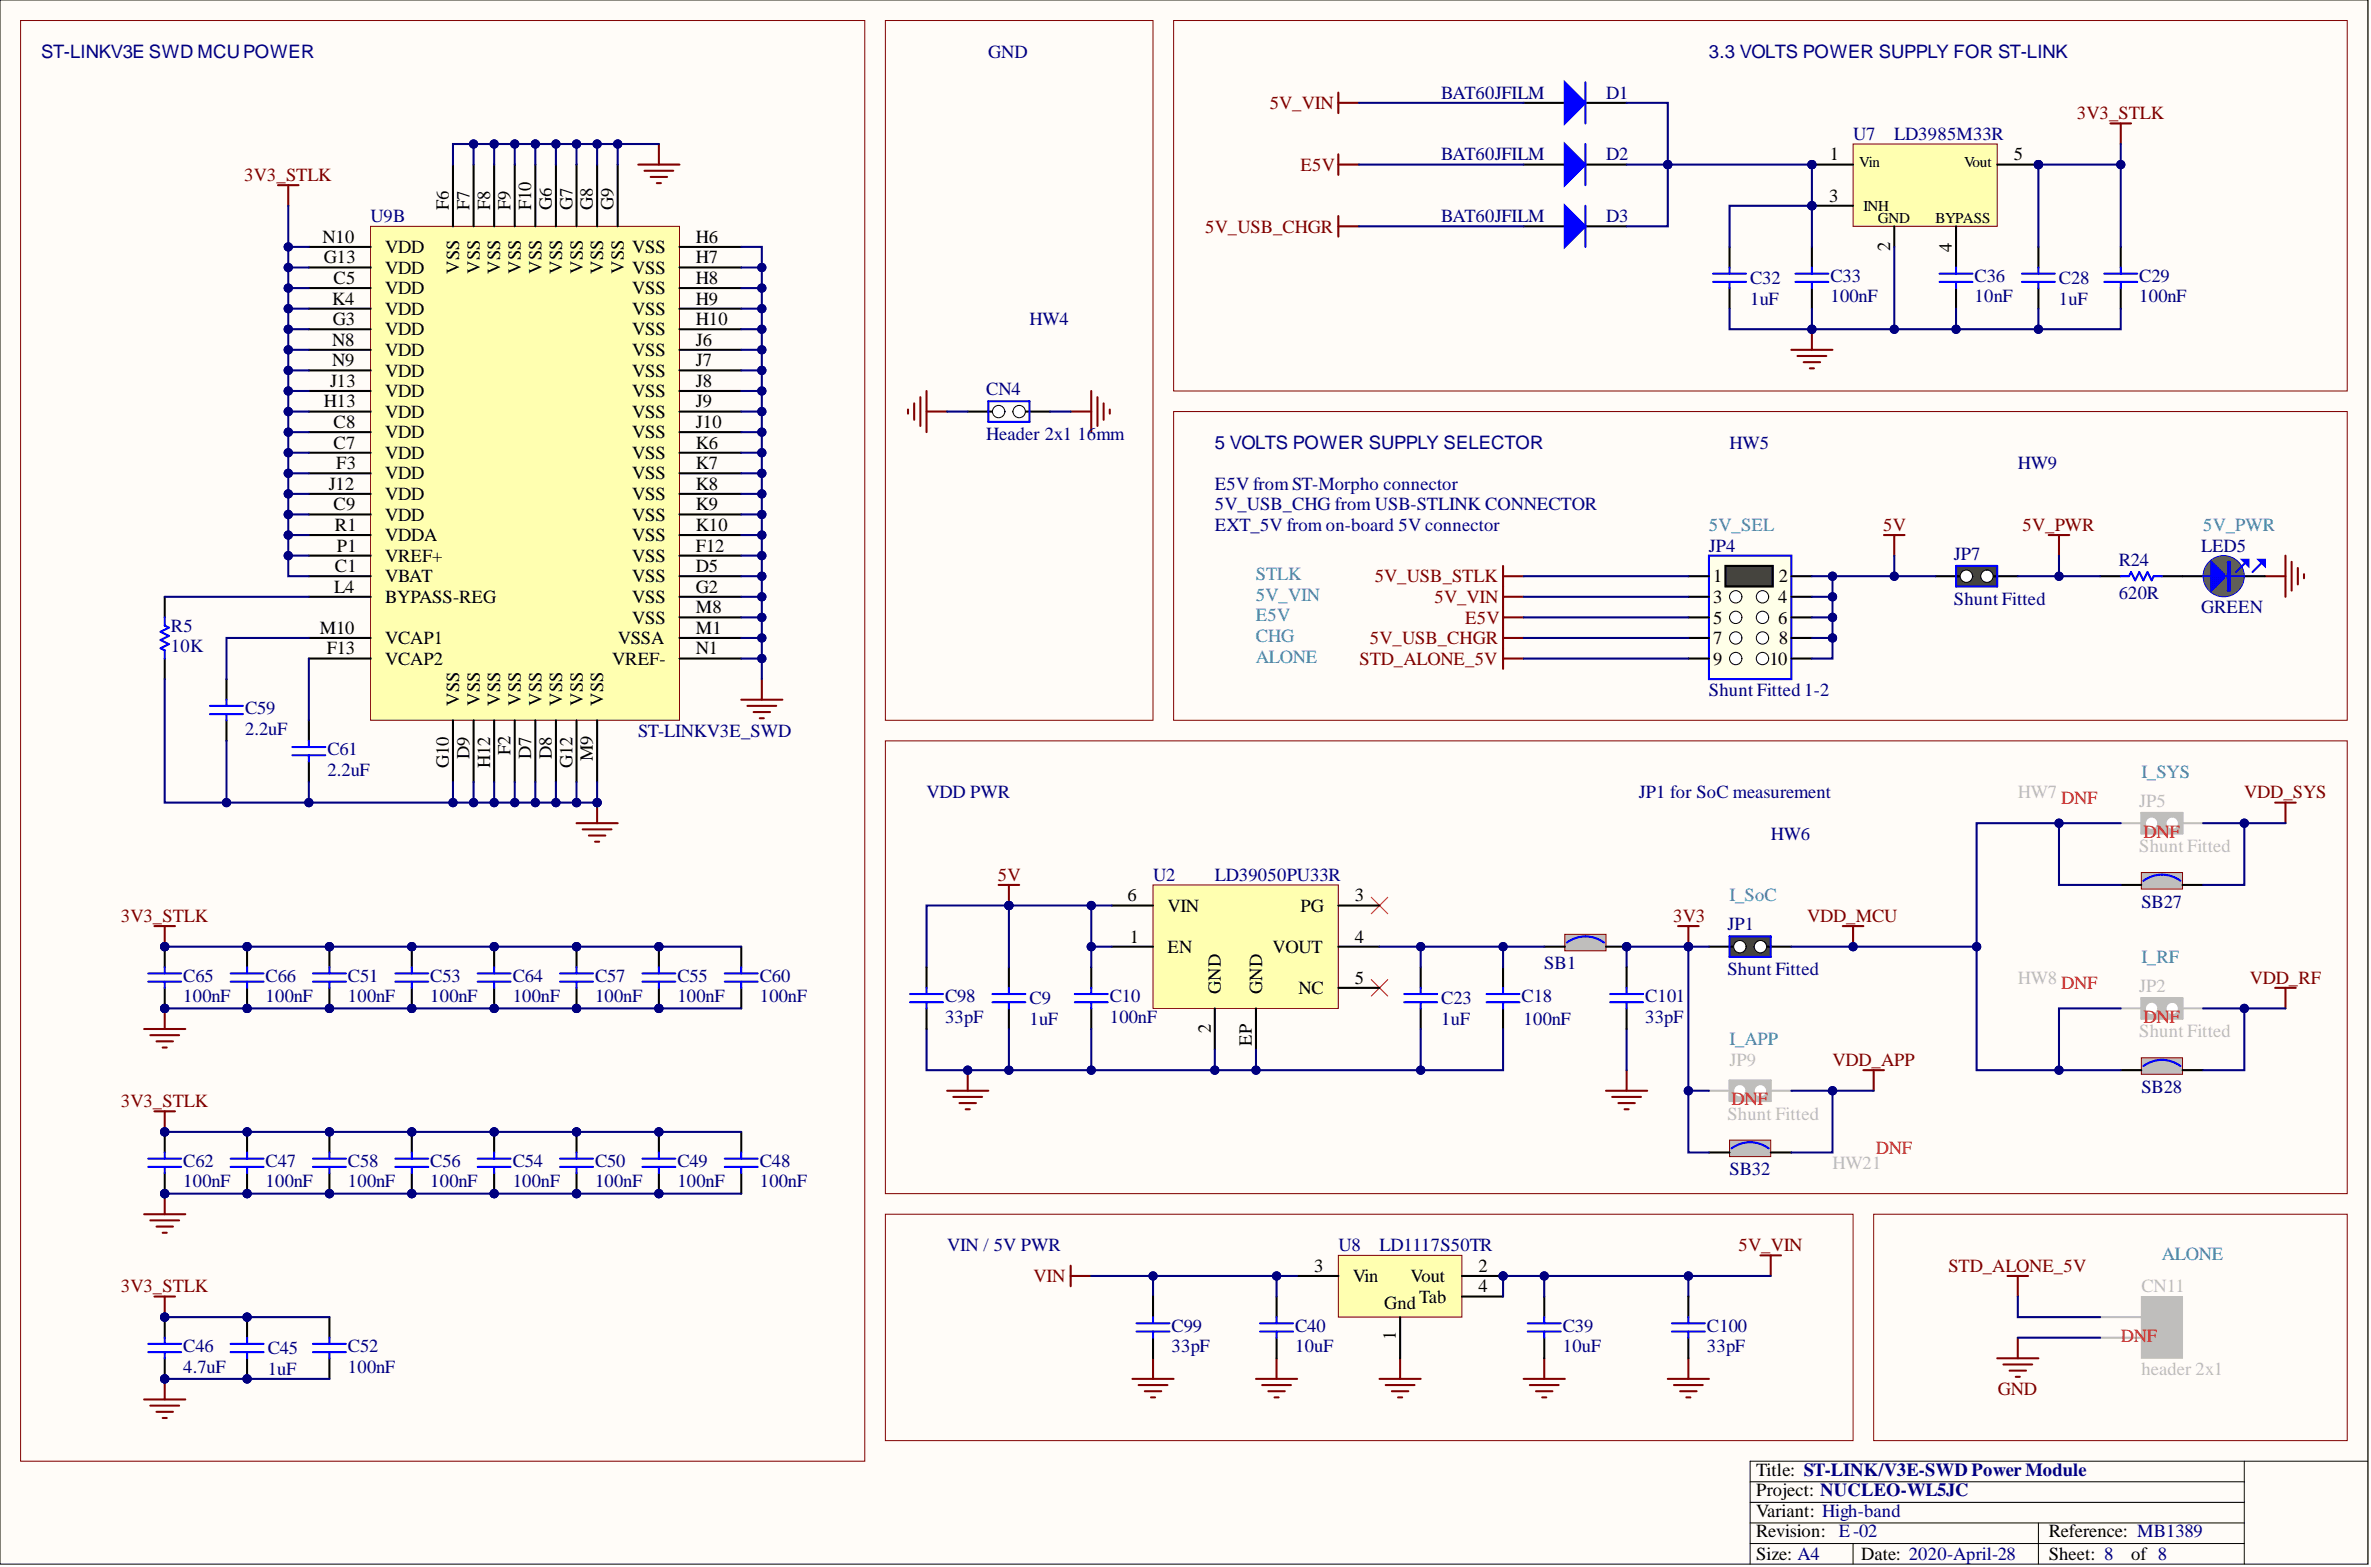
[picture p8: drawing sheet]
<svg xmlns="http://www.w3.org/2000/svg" width="292mm" height="193mm" viewBox="0 0 292 193" stroke-linecap="round" stroke-linejoin="round" font-family="sans-serif">
<defs><g id="words">
<g font-size="2.3" fill="#000080">
<text x="5.1" y="7.1">ST-LINKV3E SWD MCUPOWER</text>
<text x="121.8" y="7.1">GND</text>
<text x="210.5" y="7.1">3.3 VOLTS POWER SUPPLY FOR ST-LINK</text>
<text x="177.6" y="12.2">BAT60JFILM</text>
<text x="197.9" y="12.2">D1</text>
<text x="228.3" y="17.2">U7</text>
<text x="233.4" y="17.2">LD3985M33R</text>
<text x="177.6" y="19.8">BAT60JFILM</text>
<text x="197.9" y="19.8">D2</text>
<text x="45.7" y="27.4">U9B</text>
<text x="177.6" y="27.4">BAT60JFILM</text>
<text x="197.9" y="27.4">D3</text>
<text x="215.6" y="35">C32</text>
<text x="225.5" y="34.7">C33</text>
<text x="243.3" y="34.7">C36</text>
<text x="253.7" y="35">C28</text>
<text x="263.6" y="34.7">C29</text>
<text x="126.8" y="40">HW4</text>
<text x="215.6" y="37.5">1uF</text>
<text x="225.5" y="37.2">100nF</text>
<text x="243.3" y="37.2">10nF</text>
<text x="253.7" y="37.5">1uF</text>
<text x="263.6" y="37.2">100nF</text>
<text x="121.5" y="48.7">CN4</text>
<text x="121.5" y="54.2">Header 2x1</text>
<text x="132.7" y="54.2">16mm</text>
<text x="149.7" y="55.2">5 VOLTS POWER SUPPLY SELECTOR</text>
<text x="213.1" y="55.2">HW5</text>
<text x="248.6" y="57.8">HW9</text>
<text x="149.7" y="60.3">E5V from ST-Morpho connector</text>
<text x="149.7" y="62.8">5V_USB_CHG from USB-STLINK CONNECTOR</text>
<text x="149.7" y="65.4">EXT_5V from on-board 5V connector</text>
<text x="210.5" y="67.9">JP4</text>
<text x="240.7" y="68.9">JP7</text>
<text x="261" y="69.7">R24</text>
<text x="271.2" y="67.9">LED5</text>
<text x="21.1" y="77.8">R5</text>
<text x="240.7" y="74.5">Shunt Fitted</text>
<text x="261" y="73.7">620R</text>
<text x="271.2" y="75.5">GREEN</text>
<text x="21.1" y="80.3">10K</text>
<text x="30.2" y="87.9">C59</text>
<text x="210.5" y="85.7">Shunt Fitted 1-2</text>
<text x="30.2" y="90.5">2.2uF</text>
<text x="40.3" y="95.5">2.2uF</text>
<text x="40.3" y="93">C61</text>
<text x="78.6" y="90.7">ST-LINKV3E_SWD</text>
<text x="114.1" y="98.3">VDD PWR</text>
<text x="201.9" y="98.3">JP1 for SoC measurement</text>
<text x="218.1" y="103.4">HW6</text>
<text x="142" y="108.5">U2</text>
<text x="149.7" y="108.5">LD39050PU33R</text>
<text x="263.8" y="111.8">SB27</text>
<text x="190.2" y="119.4">SB1</text>
<text x="212.8" y="114.6">JP1</text>
<text x="22.6" y="123.4">100nF</text>
<text x="22.6" y="120.9">C65</text>
<text x="32.7" y="123.4">100nF</text>
<text x="32.7" y="120.9">C66</text>
<text x="42.9" y="123.4">100nF</text>
<text x="42.9" y="120.9">C51</text>
<text x="53" y="123.4">100nF</text>
<text x="53" y="120.9">C53</text>
<text x="63.2" y="123.4">100nF</text>
<text x="63.2" y="120.9">C64</text>
<text x="73.3" y="123.4">100nF</text>
<text x="73.3" y="120.9">C57</text>
<text x="83.5" y="123.4">100nF</text>
<text x="83.5" y="120.9">C55</text>
<text x="93.6" y="123.4">100nF</text>
<text x="93.6" y="120.9">C60</text>
<text x="116.4" y="126">33pF</text>
<text x="116.4" y="123.4">C98</text>
<text x="126.8" y="123.7">C9</text>
<text x="136.7" y="126">100nF</text>
<text x="136.7" y="123.4">C10</text>
<text x="177.6" y="123.7">C23</text>
<text x="187.5" y="123.4">C18</text>
<text x="202.7" y="126">33pF</text>
<text x="202.7" y="123.4">C101</text>
<text x="212.8" y="120.1">Shunt Fitted</text>
<text x="126.8" y="126.2">1uF</text>
<text x="177.6" y="126.2">1uF</text>
<text x="187.7" y="126.2">100nF</text>
<text x="263.8" y="134.6">SB28</text>
<text x="22.6" y="143.7">C62</text>
<text x="32.7" y="143.7">C47</text>
<text x="42.9" y="143.7">C58</text>
<text x="53" y="143.7">C56</text>
<text x="63.2" y="143.7">C54</text>
<text x="73.3" y="143.7">C50</text>
<text x="83.5" y="143.7">C49</text>
<text x="93.6" y="143.7">C48</text>
<text x="22.6" y="146.2">100nF</text>
<text x="32.7" y="146.2">100nF</text>
<text x="42.9" y="146.2">100nF</text>
<text x="53" y="146.2">100nF</text>
<text x="63.2" y="146.2">100nF</text>
<text x="73.3" y="146.2">100nF</text>
<text x="83.5" y="146.2">100nF</text>
<text x="93.6" y="146.2">100nF</text>
<text x="213.1" y="144.7">SB32</text>
<text x="116.7" y="154.1">VIN / 5V PWR</text>
<text x="164.9" y="154.1">U8</text>
<text x="170" y="154.1">LD1117S50TR</text>
<text x="22.6" y="166.5">C46</text>
<text x="33" y="166.8">C45</text>
<text x="42.9" y="166.5">C52</text>
<text x="144.3" y="166.5">33pF</text>
<text x="144.3" y="164">C99</text>
<text x="159.6" y="166.5">10uF</text>
<text x="159.6" y="164">C40</text>
<text x="192.5" y="166.5">10uF</text>
<text x="192.5" y="164">C39</text>
<text x="210.3" y="166.5">33pF</text>
<text x="210.3" y="164">C100</text>
<text x="22.6" y="169">4.7uF</text>
<text x="33" y="169.3">1uF</text>
<text x="42.9" y="169">100nF</text>
</g>
<g font-size="2.3" fill="#800000">
<text x="156.4" y="13.4">5V_VIN</text>
<text x="255.9" y="14.7">3V3_STLK</text>
<text x="30.1" y="22.3">3V3_STLK</text>
<text x="160.2" y="21">E5V</text>
<text x="148.5" y="28.6">5V_USB_CHGR</text>
<text x="232" y="65.4">5V</text>
<text x="249.2" y="65.4">5V_PWR</text>
<text x="169.4" y="71.7">5V_USB_STLK</text>
<text x="176.7" y="74.3">5V_VIN</text>
<text x="180.5" y="76.8">E5V</text>
<text x="167.5" y="81.9">STD_ALONE_5V</text>
<text x="168.8" y="79.3">5V_USB_CHGR</text>
<text x="276.5" y="98.3">VDD_SYS</text>
<text x="14.9" y="113.5">3V3_STLK</text>
<text x="122.9" y="108.5">5V</text>
<text x="206.1" y="113.5">3V3</text>
<text x="222.6" y="113.5">VDD_MCU</text>
<text x="277.2" y="121.1">VDD_RF</text>
<text x="225.8" y="131.3">VDD_APP</text>
<text x="14.9" y="136.3">3V3_STLK</text>
<text x="214.2" y="154.1">5V_VIN</text>
<text x="14.9" y="159.2">3V3_STLK</text>
<text x="127.3" y="157.9">VIN</text>
<text x="240" y="156.6">STD_ALONE_5V</text>
<text x="246.1" y="171.8">GND</text>
</g>
<g font-size="2.3">
<text x="225.4" y="19.8">1</text>
<text x="248.1" y="19.8">5</text>
<text x="39.7" y="29.9">N10</text>
<text x="55.3" y="25.8" transform="rotate(-90 55.3 25.8)">F6</text>
<text x="57.8" y="25.8" transform="rotate(-90 57.8 25.8)">F7</text>
<text x="60.4" y="25.8" transform="rotate(-90 60.4 25.8)">F8</text>
<text x="62.9" y="25.8" transform="rotate(-90 62.9 25.8)">F9</text>
<text x="65.4" y="25.8" transform="rotate(-90 65.4 25.8)">F10</text>
<text x="68" y="25.8" transform="rotate(-90 68 25.8)">G6</text>
<text x="70.5" y="25.8" transform="rotate(-90 70.5 25.8)">G7</text>
<text x="73.1" y="25.8" transform="rotate(-90 73.1 25.8)">G8</text>
<text x="75.6" y="25.8" transform="rotate(-90 75.6 25.8)">G9</text>
<text x="85.7" y="29.9">H6</text>
<text x="225.3" y="24.8">3</text>
<text x="39.9" y="32.4">G13</text>
<text x="41.1" y="35">C5</text>
<text x="47.4" y="33.7">VDD</text>
<text x="47.4" y="31.2">VDD</text>
<text x="56.6" y="33.7" transform="rotate(-90 56.6 33.7)">VSS</text>
<text x="59.1" y="33.7" transform="rotate(-90 59.1 33.7)">VSS</text>
<text x="61.6" y="33.7" transform="rotate(-90 61.6 33.7)">VSS</text>
<text x="64.2" y="33.7" transform="rotate(-90 64.2 33.7)">VSS</text>
<text x="66.7" y="33.7" transform="rotate(-90 66.7 33.7)">VSS</text>
<text x="69.2" y="33.7" transform="rotate(-90 69.2 33.7)">VSS</text>
<text x="71.8" y="33.7" transform="rotate(-90 71.8 33.7)">VSS</text>
<text x="74.3" y="33.7" transform="rotate(-90 74.3 33.7)">VSS</text>
<text x="76.9" y="33.7" transform="rotate(-90 76.9 33.7)">VSS</text>
<text x="77.9" y="31.2">VSS</text>
<text x="77.9" y="33.7">VSS</text>
<text x="85.7" y="32.4">H7</text>
<text x="85.7" y="35">H8</text>
<text x="232.9" y="30.9" transform="rotate(-90 232.9 30.9)">2</text>
<text x="240.5" y="31" transform="rotate(-90 240.5 31)">4</text>
<text x="40.9" y="37.5">K4</text>
<text x="41" y="40">G3</text>
<text x="47.4" y="38.8">VDD</text>
<text x="47.4" y="36.2">VDD</text>
<text x="47.4" y="41.3">VDD</text>
<text x="77.9" y="38.8">VSS</text>
<text x="77.9" y="41.3">VSS</text>
<text x="77.9" y="36.2">VSS</text>
<text x="85.7" y="37.5">H9</text>
<text x="85.7" y="40">H10</text>
<text x="40.7" y="47.6">J13</text>
<text x="40.9" y="42.6">N8</text>
<text x="40.9" y="45.1">N9</text>
<text x="47.4" y="43.8">VDD</text>
<text x="47.4" y="46.4">VDD</text>
<text x="77.9" y="43.8">VSS</text>
<text x="77.9" y="46.4">VSS</text>
<text x="85.7" y="42.6">J6</text>
<text x="85.7" y="45.1">J7</text>
<text x="85.7" y="47.6">J8</text>
<text x="39.9" y="50.2">H13</text>
<text x="41.1" y="52.7">C8</text>
<text x="47.4" y="54">VDD</text>
<text x="47.4" y="48.9">VDD</text>
<text x="47.4" y="51.4">VDD</text>
<text x="77.9" y="48.9">VSS</text>
<text x="77.9" y="51.4">VSS</text>
<text x="77.9" y="54">VSS</text>
<text x="85.7" y="50.2">J9</text>
<text x="85.7" y="52.7">J10</text>
<text x="41.1" y="55.2">C7</text>
<text x="41.4" y="57.8">F3</text>
<text x="47.4" y="56.5">VDD</text>
<text x="47.4" y="59">VDD</text>
<text x="77.9" y="56.5">VSS</text>
<text x="77.9" y="59">VSS</text>
<text x="85.7" y="55.2">K6</text>
<text x="85.7" y="57.8">K7</text>
<text x="40.5" y="60.3">J12</text>
<text x="41.1" y="62.8">C9</text>
<text x="41.3" y="65.4">R1</text>
<text x="47.4" y="61.6">VDD</text>
<text x="47.4" y="64.1">VDD</text>
<text x="77.9" y="61.6">VSS</text>
<text x="77.9" y="64.1">VSS</text>
<text x="85.7" y="60.3">K8</text>
<text x="85.7" y="62.8">K9</text>
<text x="85.7" y="65.4">K10</text>
<text x="41.3" y="70.5">C1</text>
<text x="41.5" y="67.9">P1</text>
<text x="47.4" y="71.7">VBAT</text>
<text x="47.4" y="69.2">VREF+</text>
<text x="47.4" y="66.6">VDDA</text>
<text x="77.9" y="66.6">VSS</text>
<text x="77.9" y="69.2">VSS</text>
<text x="77.9" y="71.7">VSS</text>
<text x="85.7" y="67.9">F12</text>
<text x="85.7" y="70.5">D5</text>
<text x="211" y="71.7">1</text>
<text x="219.2" y="71.7">2</text>
<text x="41.2" y="73">L4</text>
<text x="47.4" y="74.3">BYPASS-REG</text>
<text x="77.9" y="74.3">VSS</text>
<text x="77.9" y="76.8">VSS</text>
<text x="85.7" y="73">G2</text>
<text x="85.7" y="75.5">M8</text>
<text x="211" y="74.3">3</text>
<text x="211" y="76.8">5</text>
<text x="219.1" y="74.3">4</text>
<text x="219.1" y="76.8">6</text>
<text x="39.4" y="78.1">M10</text>
<text x="40.2" y="80.6">F13</text>
<text x="47.4" y="81.9">VCAP2</text>
<text x="47.4" y="79.3">VCAP1</text>
<text x="75.4" y="81.9">VREF-</text>
<text x="76.1" y="79.3">VSSA</text>
<text x="85.7" y="80.6">N1</text>
<text x="85.7" y="78.1">M1</text>
<text x="211" y="79.3">7</text>
<text x="211" y="81.9">9</text>
<text x="218" y="81.9">10</text>
<text x="219.2" y="79.3">8</text>
<text x="56.6" y="86.9" transform="rotate(-90 56.6 86.9)">VSS</text>
<text x="59.1" y="86.9" transform="rotate(-90 59.1 86.9)">VSS</text>
<text x="61.6" y="86.9" transform="rotate(-90 61.6 86.9)">VSS</text>
<text x="64.2" y="86.9" transform="rotate(-90 64.2 86.9)">VSS</text>
<text x="66.7" y="86.9" transform="rotate(-90 66.7 86.9)">VSS</text>
<text x="69.2" y="86.9" transform="rotate(-90 69.2 86.9)">VSS</text>
<text x="71.8" y="86.9" transform="rotate(-90 71.8 86.9)">VSS</text>
<text x="74.3" y="86.9" transform="rotate(-90 74.3 86.9)">VSS</text>
<text x="55.3" y="94.6" transform="rotate(-90 55.3 94.6)">G10</text>
<text x="57.8" y="93.4" transform="rotate(-90 57.8 93.4)">D9</text>
<text x="60.4" y="94.6" transform="rotate(-90 60.4 94.6)">H12</text>
<text x="62.9" y="93" transform="rotate(-90 62.9 93)">F2</text>
<text x="65.4" y="93.4" transform="rotate(-90 65.4 93.4)">D7</text>
<text x="68" y="93.4" transform="rotate(-90 68 93.4)">D8</text>
<text x="70.5" y="94.6" transform="rotate(-90 70.5 94.6)">G12</text>
<text x="73.1" y="93.8" transform="rotate(-90 73.1 93.8)">M9</text>
<text x="138.9" y="111">6</text>
<text x="143.8" y="112.3">VIN</text>
<text x="160.2" y="112.3">PG</text>
<text x="166.9" y="111">3</text>
<text x="139.2" y="116.1">1</text>
<text x="143.8" y="117.3">EN</text>
<text x="156.8" y="117.3">VOUT</text>
<text x="166.9" y="116.1">4</text>
<text x="150.4" y="122.4" transform="rotate(-90 150.4 122.4)">GND</text>
<text x="155.5" y="122.4" transform="rotate(-90 155.5 122.4)">GND</text>
<text x="160" y="122.4">NC</text>
<text x="166.9" y="121.1">5</text>
<text x="149.2" y="127.2" transform="rotate(-90 149.2 127.2)">2</text>
<text x="154.2" y="128.8" transform="rotate(-90 154.2 128.8)">EP</text>
<text x="161.9" y="156.6">3</text>
<text x="166.7" y="157.9">Vin</text>
<text x="170.5" y="161.2">Gnd</text>
<text x="173.8" y="157.9">Vout</text>
<text x="174.9" y="160.4">Tab</text>
<text x="182.1" y="156.6">2</text>
<text x="182.1" y="159.2">4</text>
<text x="172" y="165.1" transform="rotate(-90 172 165.1)">1</text>
<text x="216.4" y="181.7">Title: ST-LINK/V3E-SWD Power Module</text>
<text x="216.4" y="184.3">Project: NUCLEO-WL5JC</text>
<text x="216.4" y="189.3">Revision: E-02</text>
<text x="216.4" y="186.8">Variant: High-band</text>
<text x="252.4" y="189.3">Reference: MB1389</text>
<text x="216.4" y="192.1">Size: A4</text>
<text x="229.3" y="192.1">Date: 2020-April-28</text>
<text x="252.4" y="192.1">Sheet: 8</text>
<text x="262.5" y="192.1">of 8</text>
</g>
<g font-size="2.3" fill="#009cca">
<text x="210.5" y="65.4">5V_SEL</text>
<text x="271.4" y="65.4">5V_PWR</text>
<text x="154.7" y="71.5">STLK</text>
<text x="154.7" y="76.5">E5V</text>
<text x="154.7" y="74">5V_VIN</text>
<text x="154.7" y="79.1">CHG</text>
<text x="154.7" y="81.6">ALONE</text>
<text x="263.8" y="95.8">I_SYS</text>
<text x="213.1" y="111">I_SoC</text>
<text x="263.8" y="118.6">I_RF</text>
<text x="213.1" y="128.7">I_APP</text>
<text x="266.3" y="155.1">ALONE</text>
</g>
<g font-size="2.3" fill="#bfbebc">
<text x="248.6" y="98.3">HW7</text>
<text x="263.6" y="99.3">JP5</text>
<text x="263.6" y="104.9">Shunt Fitted</text>
<text x="248.6" y="121.1">HW8</text>
<text x="263.6" y="122.2">JP2</text>
<text x="213.1" y="131.3">JP9</text>
<text x="263.6" y="127.7">Shunt Fitted</text>
<text x="212.8" y="137.9">Shunt Fitted</text>
<text x="225.8" y="144">HW21</text>
<text x="263.8" y="159.2">CN11</text>
<text x="263.8" y="169.3">header 2x1</text>
</g>
<g font-size="2.3" fill="#f00">
<text x="253.9" y="99">DNF</text>
<text x="264.1" y="103.1">DNF</text>
<text x="253.9" y="121.8">DNF</text>
<text x="264.1" y="126">DNF</text>
<text x="213.3" y="136.1">DNF</text>
<text x="231.1" y="142.1">DNF</text>
<text x="261.3" y="165.2">DNF2</text>
</g>
<g font-size="1.9">
<text x="229.1" y="20.6">Vin</text>
<text x="242" y="20.6">Vout</text>
<text x="229.6" y="25.9">INH</text>
<text x="231.3" y="27.4">GND</text>
<text x="238.4" y="27.4">BYPASS</text>
</g>
</g></defs>
<path d="M0 0h291.7v192.6h-291.7z" fill-rule="evenodd" fill="#fffcf8"/>
<path d="M0 0h291.7v192.6h-291.7z" fill="none" stroke="#000" stroke-width=".12"/>
<path d="M0 0h291.7v192.6h-291.7z" fill-rule="evenodd" fill="#fffcf8"/>
<path d="M0 0h291.7v192.6h-291.7zM276.5 179.9v12.7M291.7 179.9h-76.1v12.7M215.6 182.5h60.9M215.6 185h60.9M215.6 190.1h60.9M215.6 187.5h60.9M228.3 190.1v2.5M251.1 187.5v5.1" fill="none" stroke="#000" stroke-width=".12"/>
<path d="M19 136.9h2.6M20.3 136.9v2.5" fill="none" stroke="#800000" stroke-width=".25"/>
<circle cx="20.3" cy="139.4" r=".51" fill="#000080"/>
<circle cx="20.3" cy="139.4" r=".51" fill="none" stroke="#000080" stroke-width=".12"/>
<path d="M17.8 149.5h5M18.5 150.3h3.6M19.3 151h2M20 151.8h.5M20.3 147v2.5" fill="none" stroke="#800000" stroke-width=".25"/>
<circle cx="20.3" cy="147" r=".51" fill="#000080"/>
<circle cx="20.3" cy="147" r=".51" fill="none" stroke="#000080" stroke-width=".12"/>
<path d="M17.8 172.3h5M18.5 173.1h3.6M19.3 173.9h2M20 174.6h.5M20.3 169.8v2.5" fill="none" stroke="#800000" stroke-width=".25"/>
<circle cx="20.3" cy="169.8" r=".51" fill="#000080"/>
<circle cx="20.3" cy="169.8" r=".51" fill="none" stroke="#000080" stroke-width=".12"/>
<path d="M34.2 22.8h2.6M35.5 22.8v2.5M73.6 98.8v2.6M71 101.4h5.1M71.8 102.1h3.5M72.5 102.9h2.1M73.3 103.7h.5" fill="none" stroke="#800000" stroke-width=".25"/>
<circle cx="73.6" cy="98.8" r=".51" fill="#000080"/>
<circle cx="73.6" cy="98.8" r=".51" fill="none" stroke="#000080" stroke-width=".12"/>
<path d="M220.7 43.1h5.1M221.4 43.8h3.6M222.2 44.6h2M223 45.4h.5M223.2 40.5v2.6" fill="none" stroke="#800000" stroke-width=".25"/>
<circle cx="223.2" cy="40.5" r=".51" fill="#000080"/>
<circle cx="223.2" cy="40.5" r=".51" fill="none" stroke="#000080" stroke-width=".12"/>
<path d="M260 15.2h2.5M261.3 15.2v2.5M164.9 26.6v2.5M164.9 27.9h2.5" fill="none" stroke="#800000" stroke-width=".25"/>
<path d="M187.7 20.3h5.1M195.3 20.3h5.1" fill="none" stroke="#000" stroke-width=".25"/>
<path d="M192.8 17.7l2.5 2.6-2.5 2.5z" fill="#00f"/>
<path d="M192.8 17.7l2.5 2.6-2.5 2.5zM195.3 17.7v5.1M249.1 33.7h4.1M249.1 34.7h4.1M251.1 32.9v.8M251.1 34.7v.8" fill="none" stroke="#00f" stroke-width=".25"/>
<path d="M251.1 30.4v2.5M251.1 35.5v2.5" fill="none" stroke="#000" stroke-width=".25"/>
<circle cx="251.1" cy="20.3" r=".51" fill="#000080"/>
<circle cx="251.1" cy="20.3" r=".51" fill="none" stroke="#000080" stroke-width=".12"/>
<circle cx="223.2" cy="20.3" r=".51" fill="#000080"/>
<circle cx="223.2" cy="20.3" r=".51" fill="none" stroke="#000080" stroke-width=".12"/>
<circle cx="223.2" cy="25.3" r=".51" fill="#000080"/>
<circle cx="223.2" cy="25.3" r=".51" fill="none" stroke="#000080" stroke-width=".12"/>
<path d="M228.3 17.7h17.8v10.2h-17.8z" fill-rule="evenodd" fill="#ffffb0"/>
<path d="M228.3 17.7h17.8v10.2h-17.8z" fill="none" stroke="#800000" stroke-width=".12"/>
<path d="M246.1 20.3h5" fill="none" stroke="#000" stroke-width=".25"/>
<circle cx="251.1" cy="20.3" r=".51" fill="#000080"/>
<circle cx="251.1" cy="20.3" r=".51" fill="none" stroke="#000080" stroke-width=".12"/>
<path d="M223.2 20.3h5.1" fill="none" stroke="#000" stroke-width=".25"/>
<circle cx="223.2" cy="20.3" r=".51" fill="#000080"/>
<circle cx="223.2" cy="20.3" r=".51" fill="none" stroke="#000080" stroke-width=".12"/>
<path d="M223.2 25.3h5.1M233.4 27.9v2.5" fill="none" stroke="#000" stroke-width=".25"/>
<circle cx="223.2" cy="25.3" r=".51" fill="#000080"/>
<circle cx="223.2" cy="25.3" r=".51" fill="none" stroke="#000080" stroke-width=".12"/>
<path d="M241 27.9v2.5M20.3 73.5v2.5M20.3 81.1v2.5" fill="none" stroke="#000" stroke-width=".25"/>
<path d="M20.3 76v1l.5 .3-1 .5 1 .5-1 .5 1 .5-1 .5 .5 .3v1" fill="none" stroke="#00f" stroke-width=".25"/>
<circle cx="50.7" cy="147" r=".51" fill="#000080"/>
<circle cx="50.7" cy="147" r=".51" fill="none" stroke="#000080" stroke-width=".12"/>
<circle cx="50.7" cy="139.4" r=".51" fill="#000080"/>
<circle cx="50.7" cy="139.4" r=".51" fill="none" stroke="#000080" stroke-width=".12"/>
<path d="M50.7 144.5v2.5" fill="none" stroke="#000" stroke-width=".25"/>
<circle cx="50.7" cy="147" r=".51" fill="#000080"/>
<circle cx="50.7" cy="147" r=".51" fill="none" stroke="#000080" stroke-width=".12"/>
<path d="M50.7 139.4v2.5" fill="none" stroke="#000" stroke-width=".25"/>
<circle cx="50.7" cy="139.4" r=".51" fill="#000080"/>
<circle cx="50.7" cy="139.4" r=".51" fill="none" stroke="#000080" stroke-width=".12"/>
<path d="M48.7 142.7h4.1M48.7 143.7h4.1M50.7 141.9v.8M50.7 143.7v.8" fill="none" stroke="#00f" stroke-width=".25"/>
<circle cx="60.9" cy="147" r=".51" fill="#000080"/>
<circle cx="60.9" cy="147" r=".51" fill="none" stroke="#000080" stroke-width=".12"/>
<circle cx="60.9" cy="139.4" r=".51" fill="#000080"/>
<circle cx="60.9" cy="139.4" r=".51" fill="none" stroke="#000080" stroke-width=".12"/>
<path d="M60.9 144.5v2.5" fill="none" stroke="#000" stroke-width=".25"/>
<circle cx="60.9" cy="147" r=".51" fill="#000080"/>
<circle cx="60.9" cy="147" r=".51" fill="none" stroke="#000080" stroke-width=".12"/>
<path d="M60.9 139.4v2.5" fill="none" stroke="#000" stroke-width=".25"/>
<circle cx="60.9" cy="139.4" r=".51" fill="#000080"/>
<circle cx="60.9" cy="139.4" r=".51" fill="none" stroke="#000080" stroke-width=".12"/>
<path d="M58.8 142.7h4.1M58.8 143.7h4.1M60.9 141.9v.8M60.9 143.7v.8" fill="none" stroke="#00f" stroke-width=".25"/>
<circle cx="71" cy="147" r=".51" fill="#000080"/>
<circle cx="71" cy="147" r=".51" fill="none" stroke="#000080" stroke-width=".12"/>
<circle cx="71" cy="139.4" r=".51" fill="#000080"/>
<circle cx="71" cy="139.4" r=".51" fill="none" stroke="#000080" stroke-width=".12"/>
<path d="M71 144.5v2.5" fill="none" stroke="#000" stroke-width=".25"/>
<circle cx="71" cy="147" r=".51" fill="#000080"/>
<circle cx="71" cy="147" r=".51" fill="none" stroke="#000080" stroke-width=".12"/>
<path d="M71 139.4v2.5" fill="none" stroke="#000" stroke-width=".25"/>
<circle cx="71" cy="139.4" r=".51" fill="#000080"/>
<circle cx="71" cy="139.4" r=".51" fill="none" stroke="#000080" stroke-width=".12"/>
<path d="M69 142.7h4.1M69 143.7h4.1M71 141.9v.8M71 143.7v.8" fill="none" stroke="#00f" stroke-width=".25"/>
<path d="M19 114h2.6M20.3 114v2.6" fill="none" stroke="#800000" stroke-width=".25"/>
<circle cx="20.3" cy="116.6" r=".51" fill="#000080"/>
<circle cx="20.3" cy="116.6" r=".51" fill="none" stroke="#000080" stroke-width=".12"/>
<path d="M17.8 126.7h5M18.5 127.5h3.6M19.3 128.2h2M20 129h.5M20.3 124.2v2.5" fill="none" stroke="#800000" stroke-width=".25"/>
<circle cx="20.3" cy="124.2" r=".51" fill="#000080"/>
<circle cx="20.3" cy="124.2" r=".51" fill="none" stroke="#000080" stroke-width=".12"/>
<circle cx="20.3" cy="124.2" r=".51" fill="#000080"/>
<circle cx="20.3" cy="124.2" r=".51" fill="none" stroke="#000080" stroke-width=".12"/>
<circle cx="20.3" cy="116.6" r=".51" fill="#000080"/>
<circle cx="20.3" cy="116.6" r=".51" fill="none" stroke="#000080" stroke-width=".12"/>
<path d="M20.3 121.6v2.6" fill="none" stroke="#000" stroke-width=".25"/>
<circle cx="20.3" cy="124.2" r=".51" fill="#000080"/>
<circle cx="20.3" cy="124.2" r=".51" fill="none" stroke="#000080" stroke-width=".12"/>
<path d="M20.3 116.6v2.5" fill="none" stroke="#000" stroke-width=".25"/>
<circle cx="20.3" cy="116.6" r=".51" fill="#000080"/>
<circle cx="20.3" cy="116.6" r=".51" fill="none" stroke="#000080" stroke-width=".12"/>
<path d="M18.3 119.9h4M20.3 119.1v.8M18.3 120.9h4M20.3 120.9v.7" fill="none" stroke="#00f" stroke-width=".25"/>
<circle cx="30.4" cy="124.2" r=".51" fill="#000080"/>
<circle cx="30.4" cy="124.2" r=".51" fill="none" stroke="#000080" stroke-width=".12"/>
<circle cx="30.4" cy="116.6" r=".51" fill="#000080"/>
<circle cx="30.4" cy="116.6" r=".51" fill="none" stroke="#000080" stroke-width=".12"/>
<path d="M30.4 121.6v2.6" fill="none" stroke="#000" stroke-width=".25"/>
<circle cx="30.4" cy="124.2" r=".51" fill="#000080"/>
<circle cx="30.4" cy="124.2" r=".51" fill="none" stroke="#000080" stroke-width=".12"/>
<path d="M30.4 116.6v2.5" fill="none" stroke="#000" stroke-width=".25"/>
<circle cx="30.4" cy="116.6" r=".51" fill="#000080"/>
<circle cx="30.4" cy="116.6" r=".51" fill="none" stroke="#000080" stroke-width=".12"/>
<path d="M28.4 119.9h4.1M30.4 119.1v.8M28.4 120.9h4.1M30.4 120.9v.7" fill="none" stroke="#00f" stroke-width=".25"/>
<circle cx="40.6" cy="124.2" r=".51" fill="#000080"/>
<circle cx="40.6" cy="124.2" r=".51" fill="none" stroke="#000080" stroke-width=".12"/>
<circle cx="40.6" cy="116.6" r=".51" fill="#000080"/>
<circle cx="40.6" cy="116.6" r=".51" fill="none" stroke="#000080" stroke-width=".12"/>
<path d="M40.6 121.6v2.6" fill="none" stroke="#000" stroke-width=".25"/>
<circle cx="40.6" cy="124.2" r=".51" fill="#000080"/>
<circle cx="40.6" cy="124.2" r=".51" fill="none" stroke="#000080" stroke-width=".12"/>
<path d="M40.6 116.6v2.5" fill="none" stroke="#000" stroke-width=".25"/>
<circle cx="40.6" cy="116.6" r=".51" fill="#000080"/>
<circle cx="40.6" cy="116.6" r=".51" fill="none" stroke="#000080" stroke-width=".12"/>
<path d="M38.6 119.9h4M40.6 119.1v.8M38.6 120.9h4M40.6 120.9v.7" fill="none" stroke="#00f" stroke-width=".25"/>
<circle cx="50.7" cy="124.2" r=".51" fill="#000080"/>
<circle cx="50.7" cy="124.2" r=".51" fill="none" stroke="#000080" stroke-width=".12"/>
<circle cx="50.7" cy="116.6" r=".51" fill="#000080"/>
<circle cx="50.7" cy="116.6" r=".51" fill="none" stroke="#000080" stroke-width=".12"/>
<path d="M50.7 121.6v2.6" fill="none" stroke="#000" stroke-width=".25"/>
<circle cx="50.7" cy="124.2" r=".51" fill="#000080"/>
<circle cx="50.7" cy="124.2" r=".51" fill="none" stroke="#000080" stroke-width=".12"/>
<path d="M50.7 116.6v2.5" fill="none" stroke="#000" stroke-width=".25"/>
<circle cx="50.7" cy="116.6" r=".51" fill="#000080"/>
<circle cx="50.7" cy="116.6" r=".51" fill="none" stroke="#000080" stroke-width=".12"/>
<path d="M48.7 119.9h4.1M50.7 119.1v.8M48.7 120.9h4.1M50.7 120.9v.7" fill="none" stroke="#00f" stroke-width=".25"/>
<circle cx="60.9" cy="124.2" r=".51" fill="#000080"/>
<circle cx="60.9" cy="124.2" r=".51" fill="none" stroke="#000080" stroke-width=".12"/>
<circle cx="60.9" cy="116.6" r=".51" fill="#000080"/>
<circle cx="60.9" cy="116.6" r=".51" fill="none" stroke="#000080" stroke-width=".12"/>
<path d="M60.9 121.6v2.6" fill="none" stroke="#000" stroke-width=".25"/>
<circle cx="60.9" cy="124.2" r=".51" fill="#000080"/>
<circle cx="60.9" cy="124.2" r=".51" fill="none" stroke="#000080" stroke-width=".12"/>
<path d="M60.9 116.6v2.5" fill="none" stroke="#000" stroke-width=".25"/>
<circle cx="60.9" cy="116.6" r=".51" fill="#000080"/>
<circle cx="60.9" cy="116.6" r=".51" fill="none" stroke="#000080" stroke-width=".12"/>
<path d="M58.8 119.9h4.1M60.9 119.1v.8M58.8 120.9h4.1M60.9 120.9v.7" fill="none" stroke="#00f" stroke-width=".25"/>
<circle cx="71" cy="124.2" r=".51" fill="#000080"/>
<circle cx="71" cy="124.2" r=".51" fill="none" stroke="#000080" stroke-width=".12"/>
<circle cx="71" cy="116.6" r=".51" fill="#000080"/>
<circle cx="71" cy="116.6" r=".51" fill="none" stroke="#000080" stroke-width=".12"/>
<path d="M71 121.6v2.6" fill="none" stroke="#000" stroke-width=".25"/>
<circle cx="71" cy="124.2" r=".51" fill="#000080"/>
<circle cx="71" cy="124.2" r=".51" fill="none" stroke="#000080" stroke-width=".12"/>
<path d="M71 116.6v2.5" fill="none" stroke="#000" stroke-width=".25"/>
<circle cx="71" cy="116.6" r=".51" fill="#000080"/>
<circle cx="71" cy="116.6" r=".51" fill="none" stroke="#000080" stroke-width=".12"/>
<path d="M69 119.9h4.1M71 119.1v.8M69 120.9h4.1M71 120.9v.7" fill="none" stroke="#00f" stroke-width=".25"/>
<path d="M187.7 12.7h5.1M195.3 12.7h5.1" fill="none" stroke="#000" stroke-width=".25"/>
<path d="M192.8 10.1l2.5 2.6-2.5 2.5z" fill="#00f"/>
<path d="M192.8 10.1l2.5 2.6-2.5 2.5zM195.3 10.1v5.1" fill="none" stroke="#00f" stroke-width=".25"/>
<circle cx="81.2" cy="147" r=".51" fill="#000080"/>
<circle cx="81.2" cy="147" r=".51" fill="none" stroke="#000080" stroke-width=".12"/>
<circle cx="81.2" cy="139.4" r=".51" fill="#000080"/>
<circle cx="81.2" cy="139.4" r=".51" fill="none" stroke="#000080" stroke-width=".12"/>
<path d="M81.2 144.5v2.5" fill="none" stroke="#000" stroke-width=".25"/>
<circle cx="81.2" cy="147" r=".51" fill="#000080"/>
<circle cx="81.2" cy="147" r=".51" fill="none" stroke="#000080" stroke-width=".12"/>
<path d="M81.2 139.4v2.5" fill="none" stroke="#000" stroke-width=".25"/>
<circle cx="81.2" cy="139.4" r=".51" fill="#000080"/>
<circle cx="81.2" cy="139.4" r=".51" fill="none" stroke="#000080" stroke-width=".12"/>
<path d="M79.1 142.7h4.1M79.1 143.7h4.1M81.2 141.9v.8M81.2 143.7v.8M89.3 142.7h4M89.3 143.7h4M91.3 141.9v.8M91.3 143.7v.8" fill="none" stroke="#00f" stroke-width=".25"/>
<path d="M91.3 139.4v2.5M91.3 144.5v2.5" fill="none" stroke="#000" stroke-width=".25"/>
<circle cx="81.2" cy="124.2" r=".51" fill="#000080"/>
<circle cx="81.2" cy="124.2" r=".51" fill="none" stroke="#000080" stroke-width=".12"/>
<circle cx="81.2" cy="116.6" r=".51" fill="#000080"/>
<circle cx="81.2" cy="116.6" r=".51" fill="none" stroke="#000080" stroke-width=".12"/>
<path d="M81.2 121.6v2.6" fill="none" stroke="#000" stroke-width=".25"/>
<circle cx="81.2" cy="124.2" r=".51" fill="#000080"/>
<circle cx="81.2" cy="124.2" r=".51" fill="none" stroke="#000080" stroke-width=".12"/>
<path d="M81.2 116.6v2.5" fill="none" stroke="#000" stroke-width=".25"/>
<circle cx="81.2" cy="116.6" r=".51" fill="#000080"/>
<circle cx="81.2" cy="116.6" r=".51" fill="none" stroke="#000080" stroke-width=".12"/>
<path d="M79.1 119.9h4.1M81.2 119.1v.8M89.3 119.9h4M91.3 119.1v.8M79.1 120.9h4.1M81.2 120.9v.7M89.3 120.9h4M91.3 120.9v.7" fill="none" stroke="#00f" stroke-width=".25"/>
<path d="M91.3 116.6v2.5M91.3 121.6v2.6" fill="none" stroke="#000" stroke-width=".25"/>
<path d="M81.2 17.7v2.6M78.6 20.3h5.1M79.4 21h3.5M80.2 21.8h2M80.9 22.5h.5M91.3 86.2h5.1M92.1 86.9h3.5M92.8 87.7h2.1M93.6 88.4h.5M93.9 83.6v2.6M19 159.7h2.6M20.3 159.7v2.5" fill="none" stroke="#800000" stroke-width=".25"/>
<circle cx="20.3" cy="162.2" r=".51" fill="#000080"/>
<circle cx="20.3" cy="162.2" r=".51" fill="none" stroke="#000080" stroke-width=".12"/>
<circle cx="30.4" cy="169.8" r=".51" fill="#000080"/>
<circle cx="30.4" cy="169.8" r=".51" fill="none" stroke="#000080" stroke-width=".12"/>
<circle cx="30.4" cy="162.2" r=".51" fill="#000080"/>
<circle cx="30.4" cy="162.2" r=".51" fill="none" stroke="#000080" stroke-width=".12"/>
<path d="M30.4 167.3v2.5" fill="none" stroke="#000" stroke-width=".25"/>
<circle cx="30.4" cy="169.8" r=".51" fill="#000080"/>
<circle cx="30.4" cy="169.8" r=".51" fill="none" stroke="#000080" stroke-width=".12"/>
<path d="M30.4 162.2v2.5" fill="none" stroke="#000" stroke-width=".25"/>
<circle cx="30.4" cy="162.2" r=".51" fill="#000080"/>
<circle cx="30.4" cy="162.2" r=".51" fill="none" stroke="#000080" stroke-width=".12"/>
<path d="M28.4 165.5h4.1M28.4 166.5h4.1M30.4 164.7v.8M30.4 166.5v.8" fill="none" stroke="#00f" stroke-width=".25"/>
<circle cx="20.3" cy="169.8" r=".51" fill="#000080"/>
<circle cx="20.3" cy="169.8" r=".51" fill="none" stroke="#000080" stroke-width=".12"/>
<circle cx="20.3" cy="162.2" r=".51" fill="#000080"/>
<circle cx="20.3" cy="162.2" r=".51" fill="none" stroke="#000080" stroke-width=".12"/>
<path d="M20.3 167.3v2.5" fill="none" stroke="#000" stroke-width=".25"/>
<circle cx="20.3" cy="169.8" r=".51" fill="#000080"/>
<circle cx="20.3" cy="169.8" r=".51" fill="none" stroke="#000080" stroke-width=".12"/>
<path d="M20.3 162.2v2.5" fill="none" stroke="#000" stroke-width=".25"/>
<circle cx="20.3" cy="162.2" r=".51" fill="#000080"/>
<circle cx="20.3" cy="162.2" r=".51" fill="none" stroke="#000080" stroke-width=".12"/>
<path d="M18.3 165.5h4M18.3 166.5h4M20.3 164.7v.8M20.3 166.5v.8" fill="none" stroke="#00f" stroke-width=".25"/>
<circle cx="20.3" cy="147" r=".51" fill="#000080"/>
<circle cx="20.3" cy="147" r=".51" fill="none" stroke="#000080" stroke-width=".12"/>
<circle cx="20.3" cy="139.4" r=".51" fill="#000080"/>
<circle cx="20.3" cy="139.4" r=".51" fill="none" stroke="#000080" stroke-width=".12"/>
<path d="M20.3 144.5v2.5" fill="none" stroke="#000" stroke-width=".25"/>
<circle cx="20.3" cy="147" r=".51" fill="#000080"/>
<circle cx="20.3" cy="147" r=".51" fill="none" stroke="#000080" stroke-width=".12"/>
<path d="M20.3 139.4v2.5" fill="none" stroke="#000" stroke-width=".25"/>
<circle cx="20.3" cy="139.4" r=".51" fill="#000080"/>
<circle cx="20.3" cy="139.4" r=".51" fill="none" stroke="#000080" stroke-width=".12"/>
<path d="M18.3 142.7h4M18.3 143.7h4M20.3 141.9v.8M20.3 143.7v.8" fill="none" stroke="#00f" stroke-width=".25"/>
<circle cx="30.4" cy="147" r=".51" fill="#000080"/>
<circle cx="30.4" cy="147" r=".51" fill="none" stroke="#000080" stroke-width=".12"/>
<circle cx="30.4" cy="139.4" r=".51" fill="#000080"/>
<circle cx="30.4" cy="139.4" r=".51" fill="none" stroke="#000080" stroke-width=".12"/>
<path d="M30.4 144.5v2.5" fill="none" stroke="#000" stroke-width=".25"/>
<circle cx="30.4" cy="147" r=".51" fill="#000080"/>
<circle cx="30.4" cy="147" r=".51" fill="none" stroke="#000080" stroke-width=".12"/>
<path d="M30.4 139.4v2.5" fill="none" stroke="#000" stroke-width=".25"/>
<circle cx="30.4" cy="139.4" r=".51" fill="#000080"/>
<circle cx="30.4" cy="139.4" r=".51" fill="none" stroke="#000080" stroke-width=".12"/>
<path d="M28.4 142.7h4.1M28.4 143.7h4.1M30.4 141.9v.8M30.4 143.7v.8" fill="none" stroke="#00f" stroke-width=".25"/>
<circle cx="40.6" cy="147" r=".51" fill="#000080"/>
<circle cx="40.6" cy="147" r=".51" fill="none" stroke="#000080" stroke-width=".12"/>
<circle cx="40.6" cy="139.4" r=".51" fill="#000080"/>
<circle cx="40.6" cy="139.4" r=".51" fill="none" stroke="#000080" stroke-width=".12"/>
<path d="M40.6 144.5v2.5" fill="none" stroke="#000" stroke-width=".25"/>
<circle cx="40.6" cy="147" r=".51" fill="#000080"/>
<circle cx="40.6" cy="147" r=".51" fill="none" stroke="#000080" stroke-width=".12"/>
<path d="M40.6 139.4v2.5" fill="none" stroke="#000" stroke-width=".25"/>
<circle cx="40.6" cy="139.4" r=".51" fill="#000080"/>
<circle cx="40.6" cy="139.4" r=".51" fill="none" stroke="#000080" stroke-width=".12"/>
<g fill="none" stroke="#00f" stroke-width=".25">
<path d="M221.2 33.7h4.1M221.2 34.7h4.1M223.2 32.9v.8M223.2 34.7v.8M238.9 33.7h4.1M238.9 34.7h4.1M241 32.9v.8M241 34.7v.8M259.2 33.7h4.1M259.2 34.7h4.1M261.3 32.9v.8M261.3 34.7v.8"/>
<path d="M25.9 86.9h4M25.9 87.9h4M27.9 86.2v.7M27.9 87.9v.8M36 92h4.1M36 93h4.1M38 91.2v.8M38 93v.8M38.6 142.7h4M38.6 143.7h4M40.6 141.9v.8M40.6 143.7v.8"/>
<path d="M38.6 165.5h4M38.6 166.5h4M40.6 164.7v.8M40.6 166.5v.8"/>
</g>
<g fill="none" stroke="#000" stroke-width=".25">
<path d="M187.7 27.9h5.1M195.3 27.9h5.1M223.2 30.4v2.5M223.2 35.5v2.5M241 30.4v2.5M241 35.5v2.5M261.3 30.4v2.5M261.3 35.5v2.5M27.9 83.6v2.6M27.9 88.7v2.5M38 88.7v2.5M38 93.8v2.5"/>
<path d="M40.6 162.2v2.5M40.6 167.3v2.5"/>
</g>
<path d="M192.8 25.3l2.5 2.6-2.5 2.5z" fill="#00f"/>
<path d="M192.8 25.3l2.5 2.6-2.5 2.5zM195.3 25.3v5.1M211 33.7h4.1M211 34.7h4.1M213.1 32.9v.8M213.1 34.7v.8" fill="none" stroke="#00f" stroke-width=".25"/>
<path d="M2.5 2.5h104v177.4h-104zM144.6 2.5h144.6v45.6h-144.6zM144.6 50.7h144.6v38h-144.6z" fill="none" stroke="#800000" stroke-width=".12"/>
<g fill="none" stroke="#800000" stroke-width=".25">
<path d="M164.9 11.4v2.5M164.9 19v2.5M164.9 12.7h2.5M164.9 20.3h2.5M185.2 69.7v10.1M185.2 76h2.5M185.2 71h2.5M185.2 78.6h2.5M185.2 73.5h2.5M232.1 65.9h2.5M233.4 65.9v2.5M279 71h2.6"/>
<path d="M281.6 68.4v5.1M282.3 69.2v3.5M283.1 69.9v2.1M283.8 70.7v.5"/>
</g>
<path d="M213.1 30.4v2.5M213.1 35.5v2.5" fill="none" stroke="#000" stroke-width=".25"/>
<circle cx="274" cy="71" r="2.54" fill="#0f0"/>
<circle cx="274" cy="71" r="2.54" fill="none" stroke="#00f" stroke-width=".12"/>
<path d="M276.5 69.4l-1 1.1M278.5 69.4l-1 1.1" fill="none" stroke="#00f" stroke-width=".25"/>
<path d="M276.2 68.9h.8v.8z" fill="#00f"/>
<path d="M276.2 68.9h.8v.8z" fill="none" stroke="#00f" stroke-width=".25"/>
<path d="M278.3 68.9h.7v.8z" fill="#00f"/>
<g fill="none" stroke="#00f" stroke-width=".25">
<path d="M261.3 71h1l.2-.5 .5 1 .6-1 .5 1 .5-1 .5 1 .2-.5h1M271.4 71h5.1M272.4 71.2h1.6M272.4 70.7h1.6M272.4 70.5h1.3v1h-1.3M272.4 70.2h1v1.5h-1M272.4 69.9h.8v2.1h-.8M272.4 69.7h.5v2.5h-.5M272.7 69.4v3.1M274 70.7l-1.6-1.5v3.5l1.6-1.5M274 70.7v.5M274.5 69.2h.2v3.5h-.2z"/>
<path d="M274.5 71.2h.2M274.5 70.7h.2M278.3 68.9h.7v.8z"/>
</g>
<path d="M258.7 71h2.6M266.3 71h5.1M276.5 71h2.5" fill="none" stroke="#000" stroke-width=".25"/>
<path d="M45.7 27.9h38v60.8h-38z" fill-rule="evenodd" fill="#ffffb0"/>
<path d="M45.7 27.9h38v60.8h-38z" fill="none" stroke="#800000" stroke-width=".12"/>
<g fill="none" stroke="#000" stroke-width=".25">
<path d="M38 38h7.7M38 35.5h7.7M38 32.9h7.7M38 30.4h7.7M55.8 20.3v7.6M58.3 20.3v7.6M60.9 20.3v7.6M63.4 20.3v7.6M66 20.3v7.6M68.5 20.3v7.6M71 20.3v7.6M73.6 20.3v7.6"/>
<path d="M76.1 20.3v7.6M83.7 38h7.6M83.7 35.5h7.6M83.7 32.9h7.6M83.7 30.4h7.6M38 40.5h7.7M38 43.1h7.7M38 45.6h7.7M38 48.1h7.7M38 50.7h7.7M38 53.2h7.7M38 55.8h7.7"/>
<path d="M38 58.3h7.7M83.7 40.5h7.6M83.7 43.1h7.6M83.7 45.6h7.6M83.7 48.1h7.6M83.7 50.7h7.6M83.7 53.2h7.6M83.7 55.8h7.6M83.7 58.3h7.6M38 71h7.7M38 78.6h7.7M38 68.4h7.7"/>
<path d="M38 65.9h7.7M38 60.8h7.7M38 63.4h7.7M38 73.5h7.7M83.7 71h7.6M83.7 78.6h7.6M83.7 68.4h7.6M83.7 65.9h7.6M83.7 60.8h7.6M83.7 63.4h7.6M83.7 73.5h7.6M83.7 76h7.6"/>
<path d="M38 81.1h7.7M55.8 88.7v7.6M58.3 88.7v7.6M60.9 88.7v7.6M63.4 88.7v7.6M66 88.7v7.6M68.5 88.7v7.6M71 88.7v7.6M73.6 88.7v7.6M83.7 81.1h7.6M157.3 159.7v2.5M157.3 164.7v2.6"/>
</g>
<g fill="none" stroke="#800000" stroke-width=".25">
<path d="M131.9 155.9v2.5M131.9 157.1h2.5M216.9 154.6h2.5M218.1 154.6v2.5M154.7 169.8h5.1M155.5 170.6h3.5M156.3 171.3h2M157 172.1h.5M157.3 167.3v2.5M170 169.8h5M170.7 170.6h3.6M171.5 171.3h2"/>
<path d="M172.2 172.1h.5M172.5 167.3v2.5M187.7 169.8h5.1M188.5 170.6h3.5M189.2 171.3h2.1M190 172.1h.5M190.2 167.3v2.5"/>
</g>
<path d="M155.2 163h4.1M155.2 164h4.1M157.3 162.2v.8M157.3 164v.7" fill="none" stroke="#00f" stroke-width=".25"/>
<circle cx="185.2" cy="157.1" r=".51" fill="#000080"/>
<circle cx="185.2" cy="157.1" r=".51" fill="none" stroke="#000080" stroke-width=".12"/>
<path d="M164.9 154.6h15.2v7.6h-15.2z" fill-rule="evenodd" fill="#ffffb0"/>
<path d="M164.9 154.6h15.2v7.6h-15.2z" fill="none" stroke="#800000" stroke-width=".12"/>
<path d="M159.8 157.1h5.1M180.1 157.1h5.1" fill="none" stroke="#000" stroke-width=".25"/>
<circle cx="185.2" cy="157.1" r=".51" fill="#000080"/>
<circle cx="185.2" cy="157.1" r=".51" fill="none" stroke="#000080" stroke-width=".12"/>
<path d="M180.1 159.7h5.1M190.2 159.7v2.5M172.5 162.2v5.1M190.2 164.7v2.6" fill="none" stroke="#000" stroke-width=".25"/>
<path d="M188.2 163h4.1M188.2 164h4.1M190.2 162.2v.8M190.2 164v.7" fill="none" stroke="#00f" stroke-width=".25"/>
<path d="M109.1 149.5h119.2v27.9h-119.2z" fill="none" stroke="#800000" stroke-width=".12"/>
<path d="M206.7 114h2.6M208 114v2.6" fill="none" stroke="#800000" stroke-width=".25"/>
<circle cx="208" cy="116.6" r=".51" fill="#000080"/>
<circle cx="208" cy="116.6" r=".51" fill="none" stroke="#000080" stroke-width=".12"/>
<path d="M116.7 134.3h5.1M117.4 135.1h3.6M118.2 135.8h2M119 136.6h.5M119.2 131.8v2.5" fill="none" stroke="#800000" stroke-width=".25"/>
<circle cx="119.2" cy="131.8" r=".51" fill="#000080"/>
<circle cx="119.2" cy="131.8" r=".51" fill="none" stroke="#000080" stroke-width=".12"/>
<path d="M123 109h2.6M124.3 109v2.5" fill="none" stroke="#800000" stroke-width=".25"/>
<circle cx="124.3" cy="111.5" r=".51" fill="#000080"/>
<circle cx="124.3" cy="111.5" r=".51" fill="none" stroke="#000080" stroke-width=".12"/>
<path d="M227 114h2.6M228.3 114v2.6" fill="none" stroke="#800000" stroke-width=".25"/>
<circle cx="228.3" cy="116.6" r=".51" fill="#000080"/>
<circle cx="228.3" cy="116.6" r=".51" fill="none" stroke="#000080" stroke-width=".12"/>
<path d="M168.9 110.5l2.1 2M171 110.5l-2.1 2M168.9 120.6l2.1 2.1M171 120.6l-2.1 2.1" fill="none" stroke="#f00" stroke-width=".12"/>
<path d="M142 109h22.9v15.2h-22.9z" fill-rule="evenodd" fill="#ffffb0"/>
<path d="M109.1 91.2h180.1v55.8h-180.1zM142 109h22.9v15.2h-22.9z" fill="none" stroke="#800000" stroke-width=".12"/>
<path d="M137 116.6h5M137 111.5h5M164.9 116.6h5.1M164.9 111.5h5.1M149.7 124.2v5.1M154.7 124.2v5.1M164.9 121.6h5.1" fill="none" stroke="#000" stroke-width=".25"/>
<path d="M213.1 115.3h5v2.5h-5z" fill-rule="evenodd" fill="#443c3e"/>
<path d="M213.1 115.3h5v2.5h-5z" fill="none" stroke="#800000" stroke-width=".12"/>
<path d="M210.5 116.6h4.6" fill="none" stroke="#000" stroke-width=".25"/>
<circle cx="214.3" cy="116.6" r=".76" fill="#f8fcff"/>
<circle cx="214.3" cy="116.6" r=".76" fill="none" stroke="#000" stroke-width=".12"/>
<path d="M216.1 116.6h4.6" fill="none" stroke="#000" stroke-width=".25"/>
<circle cx="216.9" cy="116.6" r=".76" fill="#f8fcff"/>
<circle cx="216.9" cy="116.6" r=".76" fill="none" stroke="#000" stroke-width=".12"/>
<path d="M213.1 115.3h5v2.5h-5z" fill="none" stroke="#00f" stroke-width=".25"/>
<circle cx="200.4" cy="116.6" r=".51" fill="#000080"/>
<circle cx="200.4" cy="116.6" r=".51" fill="none" stroke="#000080" stroke-width=".12"/>
<path d="M192.8 115.1h5.1v2h-5.1z" fill-rule="evenodd" fill="#c0c0c0"/>
<path d="M192.8 115.1h5.1v2h-5.1z" fill="none" stroke="#800000" stroke-width=".12"/>
<path d="M190.2 116.6h2.6M197.9 116.6h2.5" fill="none" stroke="#000" stroke-width=".25"/>
<circle cx="200.4" cy="116.6" r=".51" fill="#000080"/>
<circle cx="200.4" cy="116.6" r=".51" fill="none" stroke="#000080" stroke-width=".12"/>
<g fill="none" stroke="#00f" stroke-width=".25">
<path d="M193 116.1a3.8 3.8 0 0 1 4.6 0M122.3 122.4h4M122.3 123.4h4M124.3 121.6v.8M124.3 123.4v.8M132.4 122.4h4.1M132.4 123.4h4.1M134.4 121.6v.8M134.4 123.4v.8M173 122.4h4.1M173 123.4h4.1M175 121.6v.8"/>
<path d="M175 123.4v.8M183.1 122.4h4.1M183.1 123.4h4.1M185.2 121.6v.8M185.2 123.4v.8"/>
</g>
<path d="M124.3 119.1v2.5M134.4 119.1v2.5M175 119.1v2.5M185.2 119.1v2.5M124.3 124.2v2.5M134.4 124.2v2.5M175 124.2v2.5M185.2 124.2v2.5" fill="none" stroke="#000" stroke-width=".25"/>
<path d="M280.3 98.8h2.5M281.6 98.8v2.6" fill="none" stroke="#800000" stroke-width=".25"/>
<path d="M263.8 100.1h5.1v2.5h-5.1z" fill-rule="evenodd" fill="#bfbebc"/>
<path d="M263.8 100.1h5.1v2.5h-5.1z" fill="none" stroke="#bfbebc" stroke-width=".12"/>
<path d="M261.3 101.4h4.5" fill="none" stroke="#bfbebc" stroke-width=".25"/>
<circle cx="265.1" cy="101.4" r=".76" fill="#f8fcff"/>
<circle cx="265.1" cy="101.4" r=".76" fill="none" stroke="#bfbebc" stroke-width=".12"/>
<path d="M266.9 101.4h4.5" fill="none" stroke="#bfbebc" stroke-width=".25"/>
<circle cx="267.6" cy="101.4" r=".76" fill="#f8fcff"/>
<circle cx="267.6" cy="101.4" r=".76" fill="none" stroke="#bfbebc" stroke-width=".12"/>
<path d="M263.8 100.1h5.1v2.5h-5.1z" fill="none" stroke="#bfbebc" stroke-width=".25"/>
<path d="M210.5 68.4h10.2v15.2h-10.2z" fill-rule="evenodd" fill="#ffffe8"/>
<path d="M210.5 68.4h10.2v15.2h-10.2z" fill="none" stroke="#00f" stroke-width=".25"/>
<path d="M208 71h2.5M208 73.5h2.5M208 76h2.5M208 78.6h2.5M220.7 71h2.5M220.7 73.5h2.5M220.7 76h2.5M220.7 78.6h2.5" fill="none" stroke="#000" stroke-width=".25"/>
<circle cx="213.8" cy="71" r=".76" fill="#f8fcff"/>
<circle cx="213.8" cy="71" r=".76" fill="none" stroke="#000" stroke-width=".12"/>
<circle cx="217.1" cy="71" r=".76" fill="#f8fcff"/>
<circle cx="217.1" cy="71" r=".76" fill="none" stroke="#000" stroke-width=".12"/>
<circle cx="213.8" cy="73.5" r=".76" fill="#f8fcff"/>
<circle cx="213.8" cy="73.5" r=".76" fill="none" stroke="#000" stroke-width=".12"/>
<circle cx="217.1" cy="73.5" r=".76" fill="#f8fcff"/>
<circle cx="217.1" cy="73.5" r=".76" fill="none" stroke="#000" stroke-width=".12"/>
<circle cx="213.8" cy="76" r=".76" fill="#f8fcff"/>
<circle cx="213.8" cy="76" r=".76" fill="none" stroke="#000" stroke-width=".12"/>
<circle cx="217.1" cy="76" r=".76" fill="#f8fcff"/>
<circle cx="217.1" cy="76" r=".76" fill="none" stroke="#000" stroke-width=".12"/>
<circle cx="213.8" cy="78.6" r=".76" fill="#f8fcff"/>
<circle cx="213.8" cy="78.6" r=".76" fill="none" stroke="#000" stroke-width=".12"/>
<circle cx="217.1" cy="78.6" r=".76" fill="#f8fcff"/>
<circle cx="217.1" cy="78.6" r=".76" fill="none" stroke="#000" stroke-width=".12"/>
<path d="M208 81.1h2.5M220.7 81.1h2.5" fill="none" stroke="#000" stroke-width=".25"/>
<circle cx="217.1" cy="81.1" r=".76" fill="#f8fcff"/>
<circle cx="217.1" cy="81.1" r=".76" fill="none" stroke="#000" stroke-width=".12"/>
<circle cx="213.8" cy="81.1" r=".76" fill="#f8fcff"/>
<circle cx="213.8" cy="81.1" r=".76" fill="none" stroke="#000" stroke-width=".12"/>
<path d="M212.6 69.7h5.8v2.5h-5.8z" fill-rule="evenodd" fill="#443c3e"/>
<path d="M212.6 69.7h5.8v2.5h-5.8z" fill="none" stroke="#000" stroke-width=".25"/>
<path d="M185.2 79.8v2.6M185.2 81.1h2.5M280.3 121.6h2.5M281.6 121.6v2.6" fill="none" stroke="#800000" stroke-width=".25"/>
<path d="M263.8 122.9h5.1v2.5h-5.1z" fill-rule="evenodd" fill="#bfbebc"/>
<path d="M263.8 122.9h5.1v2.5h-5.1z" fill="none" stroke="#bfbebc" stroke-width=".12"/>
<path d="M261.3 124.2h4.5" fill="none" stroke="#bfbebc" stroke-width=".25"/>
<circle cx="265.1" cy="124.2" r=".76" fill="#f8fcff"/>
<circle cx="265.1" cy="124.2" r=".76" fill="none" stroke="#bfbebc" stroke-width=".12"/>
<path d="M266.9 124.2h4.5" fill="none" stroke="#bfbebc" stroke-width=".25"/>
<circle cx="267.6" cy="124.2" r=".76" fill="#f8fcff"/>
<circle cx="267.6" cy="124.2" r=".76" fill="none" stroke="#bfbebc" stroke-width=".12"/>
<path d="M263.8 122.9h5.1v2.5h-5.1z" fill="none" stroke="#bfbebc" stroke-width=".25"/>
<path d="M263.8 107.5h5.1v2h-5.1z" fill-rule="evenodd" fill="#c0c0c0"/>
<path d="M263.8 107.5h5.1v2h-5.1z" fill="none" stroke="#800000" stroke-width=".12"/>
<path d="M261.3 109h2.5M268.9 109h2.5" fill="none" stroke="#000" stroke-width=".25"/>
<path d="M264.1 108.5a3.8 3.8 0 0 1 4.5 0" fill="none" stroke="#00f" stroke-width=".25"/>
<path d="M263.8 130.3h5.1v2h-5.1z" fill-rule="evenodd" fill="#c0c0c0"/>
<path d="M263.8 130.3h5.1v2h-5.1zM230.8 149.5h58.4v27.9h-58.4z" fill="none" stroke="#800000" stroke-width=".12"/>
<path d="M261.3 131.8h2.5M268.9 131.8h2.5" fill="none" stroke="#000" stroke-width=".25"/>
<path d="M264.1 131.3a3.8 3.8 0 0 1 4.5 0" fill="none" stroke="#00f" stroke-width=".25"/>
<path d="M263.8 159.7h5.1v7.6h-5.1z" fill-rule="evenodd" fill="#bfbebc"/>
<path d="M263.8 159.7h5.1v7.6h-5.1z" fill="none" stroke="#bfbebc" stroke-width=".12"/>
<path d="M258.7 162.2h5.1M258.7 164.7h5.1" fill="none" stroke="#bfbebc" stroke-width=".25"/>
<g fill="none" stroke="#800000" stroke-width=".25">
<path d="M111.9 50.4v.5M112.6 49.7v2M113.4 48.9v3.6M114.1 48.1v5.1M114.1 50.7h2.6M131.9 50.7h2.5M134.4 48.1v5.1M135.2 48.9v3.6M136 49.7v2M136.7 50.4v.5M247.3 157.1h2.6M248.6 157.1v2.6"/>
<path d="M246.1 167.3h5M246.8 168h3.6M247.6 168.8h2M248.3 169.6h.5M248.6 164.7v2.6"/>
</g>
<path d="M119.2 50.7h4.6" fill="none" stroke="#000" stroke-width=".25"/>
<circle cx="123" cy="50.7" r=".76" fill="#f8fcff"/>
<circle cx="123" cy="50.7" r=".76" fill="none" stroke="#000" stroke-width=".12"/>
<path d="M124.8 50.7h4.6" fill="none" stroke="#000" stroke-width=".25"/>
<circle cx="125.6" cy="50.7" r=".76" fill="#f8fcff"/>
<circle cx="125.6" cy="50.7" r=".76" fill="none" stroke="#000" stroke-width=".12"/>
<path d="M121.8 49.4h5v2.5h-5z" fill="none" stroke="#00f" stroke-width=".25"/>
<path d="M109.1 2.5h32.9v86.2h-32.9z" fill="none" stroke="#800000" stroke-width=".12"/>
<path d="M252.4 65.9h2.5M253.7 65.9v2.5" fill="none" stroke="#800000" stroke-width=".25"/>
<path d="M241 69.7h5.1v2.5h-5.1z" fill-rule="evenodd" fill="#443c3e"/>
<path d="M241 69.7h5.1v2.5h-5.1z" fill="none" stroke="#800000" stroke-width=".12"/>
<path d="M238.4 71h4.6" fill="none" stroke="#000" stroke-width=".25"/>
<circle cx="242.2" cy="71" r=".76" fill="#f8fcff"/>
<circle cx="242.2" cy="71" r=".76" fill="none" stroke="#000" stroke-width=".12"/>
<path d="M244 71h4.6" fill="none" stroke="#000" stroke-width=".25"/>
<circle cx="244.8" cy="71" r=".76" fill="#f8fcff"/>
<circle cx="244.8" cy="71" r=".76" fill="none" stroke="#000" stroke-width=".12"/>
<path d="M241 69.7h5.1v2.5h-5.1z" fill="none" stroke="#00f" stroke-width=".25"/>
<path d="M213.1 133.1h5v2.5h-5z" fill-rule="evenodd" fill="#bfbebc"/>
<path d="M213.1 133.1h5v2.5h-5z" fill="none" stroke="#bfbebc" stroke-width=".12"/>
<path d="M210.5 134.3h4.6" fill="none" stroke="#bfbebc" stroke-width=".25"/>
<circle cx="214.3" cy="134.3" r=".76" fill="#f8fcff"/>
<circle cx="214.3" cy="134.3" r=".76" fill="none" stroke="#bfbebc" stroke-width=".12"/>
<path d="M216.1 134.3h4.6" fill="none" stroke="#bfbebc" stroke-width=".25"/>
<circle cx="216.9" cy="134.3" r=".76" fill="#f8fcff"/>
<circle cx="216.9" cy="134.3" r=".76" fill="none" stroke="#bfbebc" stroke-width=".12"/>
<path d="M213.1 133.1h5v2.5h-5z" fill="none" stroke="#bfbebc" stroke-width=".25"/>
<path d="M213.1 140.4h5v2h-5z" fill-rule="evenodd" fill="#c0c0c0"/>
<path d="M213.1 140.4h5v2h-5z" fill="none" stroke="#800000" stroke-width=".12"/>
<path d="M210.5 141.9h2.6M218.1 141.9h2.6" fill="none" stroke="#000" stroke-width=".25"/>
<path d="M213.3 141.4a3.8 3.8 0 0 1 4.6 0" fill="none" stroke="#00f" stroke-width=".25"/>
<path d="M229.6 131.8h2.5M230.8 131.8v2.5M139.5 169.8h5.1M140.3 170.6h3.5M141 171.3h2.1M141.8 172.1h.5M142 167.3v2.5M205.5 169.8h5M206.2 170.6h3.6M207 171.3h2M207.7 172.1h.6M208 167.3v2.5" fill="none" stroke="#800000" stroke-width=".25"/>
<path d="M91.3 32.9h2.6" fill="none" stroke="#000080" stroke-width=".25"/>
<circle cx="93.9" cy="32.9" r=".51" fill="#000080"/>
<circle cx="93.9" cy="32.9" r=".51" fill="none" stroke="#000080" stroke-width=".12"/>
<path d="M91.3 35.5h2.6" fill="none" stroke="#000080" stroke-width=".25"/>
<circle cx="93.9" cy="35.5" r=".51" fill="#000080"/>
<circle cx="93.9" cy="35.5" r=".51" fill="none" stroke="#000080" stroke-width=".12"/>
<path d="M91.3 38h2.6" fill="none" stroke="#000080" stroke-width=".25"/>
<circle cx="93.9" cy="38" r=".51" fill="#000080"/>
<circle cx="93.9" cy="38" r=".51" fill="none" stroke="#000080" stroke-width=".12"/>
<path d="M91.3 40.5h2.6" fill="none" stroke="#000080" stroke-width=".25"/>
<circle cx="93.9" cy="40.5" r=".51" fill="#000080"/>
<circle cx="93.9" cy="40.5" r=".51" fill="none" stroke="#000080" stroke-width=".12"/>
<path d="M91.3 43.1h2.6" fill="none" stroke="#000080" stroke-width=".25"/>
<circle cx="93.9" cy="43.1" r=".51" fill="#000080"/>
<circle cx="93.9" cy="43.1" r=".51" fill="none" stroke="#000080" stroke-width=".12"/>
<path d="M91.3 45.6h2.6" fill="none" stroke="#000080" stroke-width=".25"/>
<circle cx="93.9" cy="45.6" r=".51" fill="#000080"/>
<circle cx="93.9" cy="45.6" r=".51" fill="none" stroke="#000080" stroke-width=".12"/>
<path d="M91.3 48.1h2.6" fill="none" stroke="#000080" stroke-width=".25"/>
<circle cx="93.9" cy="48.1" r=".51" fill="#000080"/>
<circle cx="93.9" cy="48.1" r=".51" fill="none" stroke="#000080" stroke-width=".12"/>
<path d="M91.3 50.7h2.6" fill="none" stroke="#000080" stroke-width=".25"/>
<circle cx="93.9" cy="50.7" r=".51" fill="#000080"/>
<circle cx="93.9" cy="50.7" r=".51" fill="none" stroke="#000080" stroke-width=".12"/>
<path d="M91.3 53.2h2.6" fill="none" stroke="#000080" stroke-width=".25"/>
<circle cx="93.9" cy="53.2" r=".51" fill="#000080"/>
<circle cx="93.9" cy="53.2" r=".51" fill="none" stroke="#000080" stroke-width=".12"/>
<path d="M91.3 55.8h2.6" fill="none" stroke="#000080" stroke-width=".25"/>
<circle cx="93.9" cy="55.8" r=".51" fill="#000080"/>
<circle cx="93.9" cy="55.8" r=".51" fill="none" stroke="#000080" stroke-width=".12"/>
<path d="M91.3 58.3h2.6" fill="none" stroke="#000080" stroke-width=".25"/>
<circle cx="93.9" cy="58.3" r=".51" fill="#000080"/>
<circle cx="93.9" cy="58.3" r=".51" fill="none" stroke="#000080" stroke-width=".12"/>
<path d="M91.3 63.4h2.6" fill="none" stroke="#000080" stroke-width=".25"/>
<circle cx="93.9" cy="63.4" r=".51" fill="#000080"/>
<circle cx="93.9" cy="63.4" r=".51" fill="none" stroke="#000080" stroke-width=".12"/>
<path d="M91.3 65.9h2.6" fill="none" stroke="#000080" stroke-width=".25"/>
<circle cx="93.9" cy="65.9" r=".51" fill="#000080"/>
<circle cx="93.9" cy="65.9" r=".51" fill="none" stroke="#000080" stroke-width=".12"/>
<path d="M58.3 17.7v2.6" fill="none" stroke="#000080" stroke-width=".25"/>
<circle cx="58.3" cy="17.7" r=".51" fill="#000080"/>
<circle cx="58.3" cy="17.7" r=".51" fill="none" stroke="#000080" stroke-width=".12"/>
<path d="M60.9 17.7v2.6" fill="none" stroke="#000080" stroke-width=".25"/>
<circle cx="60.9" cy="17.7" r=".51" fill="#000080"/>
<circle cx="60.9" cy="17.7" r=".51" fill="none" stroke="#000080" stroke-width=".12"/>
<path d="M63.4 17.7v2.6" fill="none" stroke="#000080" stroke-width=".25"/>
<circle cx="63.4" cy="17.7" r=".51" fill="#000080"/>
<circle cx="63.4" cy="17.7" r=".51" fill="none" stroke="#000080" stroke-width=".12"/>
<path d="M66 17.7v2.6" fill="none" stroke="#000080" stroke-width=".25"/>
<circle cx="66" cy="17.7" r=".51" fill="#000080"/>
<circle cx="66" cy="17.7" r=".51" fill="none" stroke="#000080" stroke-width=".12"/>
<path d="M68.5 17.7v2.6" fill="none" stroke="#000080" stroke-width=".25"/>
<circle cx="68.5" cy="17.7" r=".51" fill="#000080"/>
<circle cx="68.5" cy="17.7" r=".51" fill="none" stroke="#000080" stroke-width=".12"/>
<path d="M71 17.7v2.6" fill="none" stroke="#000080" stroke-width=".25"/>
<circle cx="71" cy="17.7" r=".51" fill="#000080"/>
<circle cx="71" cy="17.7" r=".51" fill="none" stroke="#000080" stroke-width=".12"/>
<path d="M73.6 17.7v2.6" fill="none" stroke="#000080" stroke-width=".25"/>
<circle cx="73.6" cy="17.7" r=".51" fill="#000080"/>
<circle cx="73.6" cy="17.7" r=".51" fill="none" stroke="#000080" stroke-width=".12"/>
<path d="M60.9 96.3v2.5h-2.6" fill="none" stroke="#000080" stroke-width=".25"/>
<circle cx="60.9" cy="98.8" r=".51" fill="#000080"/>
<circle cx="60.9" cy="98.8" r=".51" fill="none" stroke="#000080" stroke-width=".12"/>
<circle cx="58.3" cy="98.8" r=".51" fill="#000080"/>
<circle cx="58.3" cy="98.8" r=".51" fill="none" stroke="#000080" stroke-width=".12"/>
<path d="M91.3 60.8h2.6" fill="none" stroke="#000080" stroke-width=".25"/>
<circle cx="93.9" cy="60.8" r=".51" fill="#000080"/>
<circle cx="93.9" cy="60.8" r=".51" fill="none" stroke="#000080" stroke-width=".12"/>
<path d="M91.3 68.4h2.6" fill="none" stroke="#000080" stroke-width=".25"/>
<circle cx="93.9" cy="68.4" r=".51" fill="#000080"/>
<circle cx="93.9" cy="68.4" r=".51" fill="none" stroke="#000080" stroke-width=".12"/>
<path d="M91.3 71h2.6" fill="none" stroke="#000080" stroke-width=".25"/>
<circle cx="93.9" cy="71" r=".51" fill="#000080"/>
<circle cx="93.9" cy="71" r=".51" fill="none" stroke="#000080" stroke-width=".12"/>
<path d="M38 78.6h-10.1v5M38 96.3v2.5" fill="none" stroke="#000080" stroke-width=".25"/>
<circle cx="38" cy="98.8" r=".51" fill="#000080"/>
<circle cx="38" cy="98.8" r=".51" fill="none" stroke="#000080" stroke-width=".12"/>
<path d="M35.5 30.4h2.5" fill="none" stroke="#000080" stroke-width=".25"/>
<circle cx="35.5" cy="30.4" r=".51" fill="#000080"/>
<circle cx="35.5" cy="30.4" r=".51" fill="none" stroke="#000080" stroke-width=".12"/>
<path d="M35.5 32.9h2.5" fill="none" stroke="#000080" stroke-width=".25"/>
<circle cx="35.5" cy="32.9" r=".51" fill="#000080"/>
<circle cx="35.5" cy="32.9" r=".51" fill="none" stroke="#000080" stroke-width=".12"/>
<path d="M35.5 35.5h2.5" fill="none" stroke="#000080" stroke-width=".25"/>
<circle cx="35.5" cy="35.5" r=".51" fill="#000080"/>
<circle cx="35.5" cy="35.5" r=".51" fill="none" stroke="#000080" stroke-width=".12"/>
<path d="M35.5 38h2.5" fill="none" stroke="#000080" stroke-width=".25"/>
<circle cx="35.5" cy="38" r=".51" fill="#000080"/>
<circle cx="35.5" cy="38" r=".51" fill="none" stroke="#000080" stroke-width=".12"/>
<path d="M35.5 40.5h2.5" fill="none" stroke="#000080" stroke-width=".25"/>
<circle cx="35.5" cy="40.5" r=".51" fill="#000080"/>
<circle cx="35.5" cy="40.5" r=".51" fill="none" stroke="#000080" stroke-width=".12"/>
<path d="M35.5 43.1h2.5" fill="none" stroke="#000080" stroke-width=".25"/>
<circle cx="35.5" cy="43.1" r=".51" fill="#000080"/>
<circle cx="35.5" cy="43.1" r=".51" fill="none" stroke="#000080" stroke-width=".12"/>
<path d="M35.5 45.6h2.5" fill="none" stroke="#000080" stroke-width=".25"/>
<circle cx="35.5" cy="45.6" r=".51" fill="#000080"/>
<circle cx="35.5" cy="45.6" r=".51" fill="none" stroke="#000080" stroke-width=".12"/>
<path d="M35.5 48.1h2.5" fill="none" stroke="#000080" stroke-width=".25"/>
<circle cx="35.5" cy="48.1" r=".51" fill="#000080"/>
<circle cx="35.5" cy="48.1" r=".51" fill="none" stroke="#000080" stroke-width=".12"/>
<path d="M35.5 50.7h2.5" fill="none" stroke="#000080" stroke-width=".25"/>
<circle cx="35.5" cy="50.7" r=".51" fill="#000080"/>
<circle cx="35.5" cy="50.7" r=".51" fill="none" stroke="#000080" stroke-width=".12"/>
<path d="M35.5 53.2h2.5" fill="none" stroke="#000080" stroke-width=".25"/>
<circle cx="35.5" cy="53.2" r=".51" fill="#000080"/>
<circle cx="35.5" cy="53.2" r=".51" fill="none" stroke="#000080" stroke-width=".12"/>
<path d="M35.5 55.8h2.5" fill="none" stroke="#000080" stroke-width=".25"/>
<circle cx="35.5" cy="55.8" r=".51" fill="#000080"/>
<circle cx="35.5" cy="55.8" r=".51" fill="none" stroke="#000080" stroke-width=".12"/>
<path d="M35.5 58.3h2.5" fill="none" stroke="#000080" stroke-width=".25"/>
<circle cx="35.5" cy="58.3" r=".51" fill="#000080"/>
<circle cx="35.5" cy="58.3" r=".51" fill="none" stroke="#000080" stroke-width=".12"/>
<path d="M35.5 60.8h2.5" fill="none" stroke="#000080" stroke-width=".25"/>
<circle cx="35.5" cy="60.8" r=".51" fill="#000080"/>
<circle cx="35.5" cy="60.8" r=".51" fill="none" stroke="#000080" stroke-width=".12"/>
<path d="M20.3 147h71" fill="none" stroke="#000080" stroke-width=".25"/>
<circle cx="81.2" cy="147" r=".51" fill="#000080"/>
<circle cx="81.2" cy="147" r=".51" fill="none" stroke="#000080" stroke-width=".12"/>
<circle cx="71" cy="147" r=".51" fill="#000080"/>
<circle cx="71" cy="147" r=".51" fill="none" stroke="#000080" stroke-width=".12"/>
<circle cx="60.9" cy="147" r=".51" fill="#000080"/>
<circle cx="60.9" cy="147" r=".51" fill="none" stroke="#000080" stroke-width=".12"/>
<circle cx="50.7" cy="147" r=".51" fill="#000080"/>
<circle cx="50.7" cy="147" r=".51" fill="none" stroke="#000080" stroke-width=".12"/>
<circle cx="40.6" cy="147" r=".51" fill="#000080"/>
<circle cx="40.6" cy="147" r=".51" fill="none" stroke="#000080" stroke-width=".12"/>
<circle cx="30.4" cy="147" r=".51" fill="#000080"/>
<circle cx="30.4" cy="147" r=".51" fill="none" stroke="#000080" stroke-width=".12"/>
<circle cx="20.3" cy="147" r=".51" fill="#000080"/>
<circle cx="20.3" cy="147" r=".51" fill="none" stroke="#000080" stroke-width=".12"/>
<path d="M20.3 139.4h71" fill="none" stroke="#000080" stroke-width=".25"/>
<circle cx="81.2" cy="139.4" r=".51" fill="#000080"/>
<circle cx="81.2" cy="139.4" r=".51" fill="none" stroke="#000080" stroke-width=".12"/>
<circle cx="71" cy="139.4" r=".51" fill="#000080"/>
<circle cx="71" cy="139.4" r=".51" fill="none" stroke="#000080" stroke-width=".12"/>
<circle cx="60.9" cy="139.4" r=".51" fill="#000080"/>
<circle cx="60.9" cy="139.4" r=".51" fill="none" stroke="#000080" stroke-width=".12"/>
<circle cx="50.7" cy="139.4" r=".51" fill="#000080"/>
<circle cx="50.7" cy="139.4" r=".51" fill="none" stroke="#000080" stroke-width=".12"/>
<circle cx="40.6" cy="139.4" r=".51" fill="#000080"/>
<circle cx="40.6" cy="139.4" r=".51" fill="none" stroke="#000080" stroke-width=".12"/>
<circle cx="30.4" cy="139.4" r=".51" fill="#000080"/>
<circle cx="30.4" cy="139.4" r=".51" fill="none" stroke="#000080" stroke-width=".12"/>
<circle cx="20.3" cy="139.4" r=".51" fill="#000080"/>
<circle cx="20.3" cy="139.4" r=".51" fill="none" stroke="#000080" stroke-width=".12"/>
<path d="M20.3 124.2h71" fill="none" stroke="#000080" stroke-width=".25"/>
<circle cx="81.2" cy="124.2" r=".51" fill="#000080"/>
<circle cx="81.2" cy="124.2" r=".51" fill="none" stroke="#000080" stroke-width=".12"/>
<circle cx="71" cy="124.2" r=".51" fill="#000080"/>
<circle cx="71" cy="124.2" r=".51" fill="none" stroke="#000080" stroke-width=".12"/>
<circle cx="60.9" cy="124.2" r=".51" fill="#000080"/>
<circle cx="60.9" cy="124.2" r=".51" fill="none" stroke="#000080" stroke-width=".12"/>
<circle cx="50.7" cy="124.2" r=".51" fill="#000080"/>
<circle cx="50.7" cy="124.2" r=".51" fill="none" stroke="#000080" stroke-width=".12"/>
<circle cx="40.6" cy="124.2" r=".51" fill="#000080"/>
<circle cx="40.6" cy="124.2" r=".51" fill="none" stroke="#000080" stroke-width=".12"/>
<circle cx="30.4" cy="124.2" r=".51" fill="#000080"/>
<circle cx="30.4" cy="124.2" r=".51" fill="none" stroke="#000080" stroke-width=".12"/>
<circle cx="20.3" cy="124.2" r=".51" fill="#000080"/>
<circle cx="20.3" cy="124.2" r=".51" fill="none" stroke="#000080" stroke-width=".12"/>
<path d="M20.3 116.6h71" fill="none" stroke="#000080" stroke-width=".25"/>
<circle cx="81.2" cy="116.6" r=".51" fill="#000080"/>
<circle cx="81.2" cy="116.6" r=".51" fill="none" stroke="#000080" stroke-width=".12"/>
<circle cx="71" cy="116.6" r=".51" fill="#000080"/>
<circle cx="71" cy="116.6" r=".51" fill="none" stroke="#000080" stroke-width=".12"/>
<circle cx="60.9" cy="116.6" r=".51" fill="#000080"/>
<circle cx="60.9" cy="116.6" r=".51" fill="none" stroke="#000080" stroke-width=".12"/>
<circle cx="50.7" cy="116.6" r=".51" fill="#000080"/>
<circle cx="50.7" cy="116.6" r=".51" fill="none" stroke="#000080" stroke-width=".12"/>
<circle cx="40.6" cy="116.6" r=".51" fill="#000080"/>
<circle cx="40.6" cy="116.6" r=".51" fill="none" stroke="#000080" stroke-width=".12"/>
<circle cx="30.4" cy="116.6" r=".51" fill="#000080"/>
<circle cx="30.4" cy="116.6" r=".51" fill="none" stroke="#000080" stroke-width=".12"/>
<circle cx="20.3" cy="116.6" r=".51" fill="#000080"/>
<circle cx="20.3" cy="116.6" r=".51" fill="none" stroke="#000080" stroke-width=".12"/>
<path d="M20.3 73.5h17.7M38 81.1v7.6M63.4 96.3v2.5h-2.5" fill="none" stroke="#000080" stroke-width=".25"/>
<circle cx="63.4" cy="98.8" r=".51" fill="#000080"/>
<circle cx="63.4" cy="98.8" r=".51" fill="none" stroke="#000080" stroke-width=".12"/>
<circle cx="60.9" cy="98.8" r=".51" fill="#000080"/>
<circle cx="60.9" cy="98.8" r=".51" fill="none" stroke="#000080" stroke-width=".12"/>
<path d="M55.8 96.3v2.5h2.5v-2.5" fill="none" stroke="#000080" stroke-width=".25"/>
<circle cx="55.8" cy="98.8" r=".51" fill="#000080"/>
<circle cx="55.8" cy="98.8" r=".51" fill="none" stroke="#000080" stroke-width=".12"/>
<circle cx="58.3" cy="98.8" r=".51" fill="#000080"/>
<circle cx="58.3" cy="98.8" r=".51" fill="none" stroke="#000080" stroke-width=".12"/>
<path d="M66 96.3v2.5" fill="none" stroke="#000080" stroke-width=".25"/>
<circle cx="66" cy="98.8" r=".51" fill="#000080"/>
<circle cx="66" cy="98.8" r=".51" fill="none" stroke="#000080" stroke-width=".12"/>
<path d="M68.5 96.3v2.5" fill="none" stroke="#000080" stroke-width=".25"/>
<circle cx="68.5" cy="98.8" r=".51" fill="#000080"/>
<circle cx="68.5" cy="98.8" r=".51" fill="none" stroke="#000080" stroke-width=".12"/>
<path d="M71 96.3v2.5" fill="none" stroke="#000080" stroke-width=".25"/>
<circle cx="71" cy="98.8" r=".51" fill="#000080"/>
<circle cx="71" cy="98.8" r=".51" fill="none" stroke="#000080" stroke-width=".12"/>
<path d="M73.6 96.3v2.5" fill="none" stroke="#000080" stroke-width=".25"/>
<circle cx="73.6" cy="98.8" r=".51" fill="#000080"/>
<circle cx="73.6" cy="98.8" r=".51" fill="none" stroke="#000080" stroke-width=".12"/>
<path d="M91.3 78.6h2.6" fill="none" stroke="#000080" stroke-width=".25"/>
<circle cx="93.9" cy="78.6" r=".51" fill="#000080"/>
<circle cx="93.9" cy="78.6" r=".51" fill="none" stroke="#000080" stroke-width=".12"/>
<path d="M91.3 76h2.6" fill="none" stroke="#000080" stroke-width=".25"/>
<circle cx="93.9" cy="76" r=".51" fill="#000080"/>
<circle cx="93.9" cy="76" r=".51" fill="none" stroke="#000080" stroke-width=".12"/>
<path d="M76.1 17.7h5.1" fill="none" stroke="#000080" stroke-width=".25"/>
<circle cx="76.1" cy="17.7" r=".51" fill="#000080"/>
<circle cx="76.1" cy="17.7" r=".51" fill="none" stroke="#000080" stroke-width=".12"/>
<path d="M71 98.8h2.6" fill="none" stroke="#000080" stroke-width=".25"/>
<circle cx="71" cy="98.8" r=".51" fill="#000080"/>
<circle cx="71" cy="98.8" r=".51" fill="none" stroke="#000080" stroke-width=".12"/>
<circle cx="73.6" cy="98.8" r=".51" fill="#000080"/>
<circle cx="73.6" cy="98.8" r=".51" fill="none" stroke="#000080" stroke-width=".12"/>
<path d="M93.9 81.1v2.5" fill="none" stroke="#000080" stroke-width=".25"/>
<circle cx="93.9" cy="81.1" r=".51" fill="#000080"/>
<circle cx="93.9" cy="81.1" r=".51" fill="none" stroke="#000080" stroke-width=".12"/>
<path d="M27.9 91.2v7.6" fill="none" stroke="#000080" stroke-width=".25"/>
<circle cx="27.9" cy="98.8" r=".51" fill="#000080"/>
<circle cx="27.9" cy="98.8" r=".51" fill="none" stroke="#000080" stroke-width=".12"/>
<path d="M20.3 83.6v15.2h35.5" fill="none" stroke="#000080" stroke-width=".25"/>
<circle cx="55.8" cy="98.8" r=".51" fill="#000080"/>
<circle cx="55.8" cy="98.8" r=".51" fill="none" stroke="#000080" stroke-width=".12"/>
<circle cx="38" cy="98.8" r=".51" fill="#000080"/>
<circle cx="38" cy="98.8" r=".51" fill="none" stroke="#000080" stroke-width=".12"/>
<circle cx="27.9" cy="98.8" r=".51" fill="#000080"/>
<circle cx="27.9" cy="98.8" r=".51" fill="none" stroke="#000080" stroke-width=".12"/>
<path d="M20.3 169.8h20.3" fill="none" stroke="#000080" stroke-width=".25"/>
<circle cx="20.3" cy="169.8" r=".51" fill="#000080"/>
<circle cx="20.3" cy="169.8" r=".51" fill="none" stroke="#000080" stroke-width=".12"/>
<circle cx="30.4" cy="169.8" r=".51" fill="#000080"/>
<circle cx="30.4" cy="169.8" r=".51" fill="none" stroke="#000080" stroke-width=".12"/>
<path d="M20.3 162.2h20.3" fill="none" stroke="#000080" stroke-width=".25"/>
<circle cx="20.3" cy="162.2" r=".51" fill="#000080"/>
<circle cx="20.3" cy="162.2" r=".51" fill="none" stroke="#000080" stroke-width=".12"/>
<circle cx="30.4" cy="162.2" r=".51" fill="#000080"/>
<circle cx="30.4" cy="162.2" r=".51" fill="none" stroke="#000080" stroke-width=".12"/>
<path d="M63.4 98.8h7.6" fill="none" stroke="#000080" stroke-width=".25"/>
<circle cx="63.4" cy="98.8" r=".51" fill="#000080"/>
<circle cx="63.4" cy="98.8" r=".51" fill="none" stroke="#000080" stroke-width=".12"/>
<circle cx="66" cy="98.8" r=".51" fill="#000080"/>
<circle cx="66" cy="98.8" r=".51" fill="none" stroke="#000080" stroke-width=".12"/>
<circle cx="68.5" cy="98.8" r=".51" fill="#000080"/>
<circle cx="68.5" cy="98.8" r=".51" fill="none" stroke="#000080" stroke-width=".12"/>
<circle cx="71" cy="98.8" r=".51" fill="#000080"/>
<circle cx="71" cy="98.8" r=".51" fill="none" stroke="#000080" stroke-width=".12"/>
<path d="M35.5 68.4h2.5" fill="none" stroke="#000080" stroke-width=".25"/>
<circle cx="35.5" cy="68.4" r=".51" fill="#000080"/>
<circle cx="35.5" cy="68.4" r=".51" fill="none" stroke="#000080" stroke-width=".12"/>
<path d="M35.5 65.9h2.5" fill="none" stroke="#000080" stroke-width=".25"/>
<circle cx="35.5" cy="65.9" r=".51" fill="#000080"/>
<circle cx="35.5" cy="65.9" r=".51" fill="none" stroke="#000080" stroke-width=".12"/>
<path d="M35.5 63.4v7.6h2.5" fill="none" stroke="#000080" stroke-width=".25"/>
<circle cx="35.5" cy="68.4" r=".51" fill="#000080"/>
<circle cx="35.5" cy="68.4" r=".51" fill="none" stroke="#000080" stroke-width=".12"/>
<circle cx="35.5" cy="65.9" r=".51" fill="#000080"/>
<circle cx="35.5" cy="65.9" r=".51" fill="none" stroke="#000080" stroke-width=".12"/>
<circle cx="35.5" cy="63.4" r=".51" fill="#000080"/>
<circle cx="35.5" cy="63.4" r=".51" fill="none" stroke="#000080" stroke-width=".12"/>
<path d="M35.5 25.3v38.1h2.5" fill="none" stroke="#000080" stroke-width=".25"/>
<circle cx="35.5" cy="30.4" r=".51" fill="#000080"/>
<circle cx="35.5" cy="30.4" r=".51" fill="none" stroke="#000080" stroke-width=".12"/>
<circle cx="35.5" cy="32.9" r=".51" fill="#000080"/>
<circle cx="35.5" cy="32.9" r=".51" fill="none" stroke="#000080" stroke-width=".12"/>
<circle cx="35.5" cy="35.5" r=".51" fill="#000080"/>
<circle cx="35.5" cy="35.5" r=".51" fill="none" stroke="#000080" stroke-width=".12"/>
<circle cx="35.5" cy="38" r=".51" fill="#000080"/>
<circle cx="35.5" cy="38" r=".51" fill="none" stroke="#000080" stroke-width=".12"/>
<circle cx="35.5" cy="40.5" r=".51" fill="#000080"/>
<circle cx="35.5" cy="40.5" r=".51" fill="none" stroke="#000080" stroke-width=".12"/>
<circle cx="35.5" cy="43.1" r=".51" fill="#000080"/>
<circle cx="35.5" cy="43.1" r=".51" fill="none" stroke="#000080" stroke-width=".12"/>
<circle cx="35.5" cy="45.6" r=".51" fill="#000080"/>
<circle cx="35.5" cy="45.6" r=".51" fill="none" stroke="#000080" stroke-width=".12"/>
<circle cx="35.5" cy="48.1" r=".51" fill="#000080"/>
<circle cx="35.5" cy="48.1" r=".51" fill="none" stroke="#000080" stroke-width=".12"/>
<circle cx="35.5" cy="50.7" r=".51" fill="#000080"/>
<circle cx="35.5" cy="50.7" r=".51" fill="none" stroke="#000080" stroke-width=".12"/>
<circle cx="35.5" cy="53.2" r=".51" fill="#000080"/>
<circle cx="35.5" cy="53.2" r=".51" fill="none" stroke="#000080" stroke-width=".12"/>
<circle cx="35.5" cy="55.8" r=".51" fill="#000080"/>
<circle cx="35.5" cy="55.8" r=".51" fill="none" stroke="#000080" stroke-width=".12"/>
<circle cx="35.5" cy="58.3" r=".51" fill="#000080"/>
<circle cx="35.5" cy="58.3" r=".51" fill="none" stroke="#000080" stroke-width=".12"/>
<circle cx="35.5" cy="60.8" r=".51" fill="#000080"/>
<circle cx="35.5" cy="60.8" r=".51" fill="none" stroke="#000080" stroke-width=".12"/>
<circle cx="35.5" cy="63.4" r=".51" fill="#000080"/>
<circle cx="35.5" cy="63.4" r=".51" fill="none" stroke="#000080" stroke-width=".12"/>
<path d="M55.8 20.3v-2.6h20.3v2.6" fill="none" stroke="#000080" stroke-width=".25"/>
<circle cx="58.3" cy="17.7" r=".51" fill="#000080"/>
<circle cx="58.3" cy="17.7" r=".51" fill="none" stroke="#000080" stroke-width=".12"/>
<circle cx="60.9" cy="17.7" r=".51" fill="#000080"/>
<circle cx="60.9" cy="17.7" r=".51" fill="none" stroke="#000080" stroke-width=".12"/>
<circle cx="63.4" cy="17.7" r=".51" fill="#000080"/>
<circle cx="63.4" cy="17.7" r=".51" fill="none" stroke="#000080" stroke-width=".12"/>
<circle cx="66" cy="17.7" r=".51" fill="#000080"/>
<circle cx="66" cy="17.7" r=".51" fill="none" stroke="#000080" stroke-width=".12"/>
<circle cx="68.5" cy="17.7" r=".51" fill="#000080"/>
<circle cx="68.5" cy="17.7" r=".51" fill="none" stroke="#000080" stroke-width=".12"/>
<circle cx="71" cy="17.7" r=".51" fill="#000080"/>
<circle cx="71" cy="17.7" r=".51" fill="none" stroke="#000080" stroke-width=".12"/>
<circle cx="73.6" cy="17.7" r=".51" fill="#000080"/>
<circle cx="73.6" cy="17.7" r=".51" fill="none" stroke="#000080" stroke-width=".12"/>
<circle cx="76.1" cy="17.7" r=".51" fill="#000080"/>
<circle cx="76.1" cy="17.7" r=".51" fill="none" stroke="#000080" stroke-width=".12"/>
<path d="M91.3 73.5h2.6v7.6h-2.6" fill="none" stroke="#000080" stroke-width=".25"/>
<circle cx="93.9" cy="73.5" r=".51" fill="#000080"/>
<circle cx="93.9" cy="73.5" r=".51" fill="none" stroke="#000080" stroke-width=".12"/>
<circle cx="93.9" cy="76" r=".51" fill="#000080"/>
<circle cx="93.9" cy="76" r=".51" fill="none" stroke="#000080" stroke-width=".12"/>
<circle cx="93.9" cy="78.6" r=".51" fill="#000080"/>
<circle cx="93.9" cy="78.6" r=".51" fill="none" stroke="#000080" stroke-width=".12"/>
<circle cx="93.9" cy="81.1" r=".51" fill="#000080"/>
<circle cx="93.9" cy="81.1" r=".51" fill="none" stroke="#000080" stroke-width=".12"/>
<path d="M91.3 30.4h2.6v43.1" fill="none" stroke="#000080" stroke-width=".25"/>
<circle cx="93.9" cy="73.5" r=".51" fill="#000080"/>
<circle cx="93.9" cy="73.5" r=".51" fill="none" stroke="#000080" stroke-width=".12"/>
<circle cx="93.9" cy="71" r=".51" fill="#000080"/>
<circle cx="93.9" cy="71" r=".51" fill="none" stroke="#000080" stroke-width=".12"/>
<circle cx="93.9" cy="68.4" r=".51" fill="#000080"/>
<circle cx="93.9" cy="68.4" r=".51" fill="none" stroke="#000080" stroke-width=".12"/>
<circle cx="93.9" cy="65.9" r=".51" fill="#000080"/>
<circle cx="93.9" cy="65.9" r=".51" fill="none" stroke="#000080" stroke-width=".12"/>
<circle cx="93.9" cy="63.4" r=".51" fill="#000080"/>
<circle cx="93.9" cy="63.4" r=".51" fill="none" stroke="#000080" stroke-width=".12"/>
<circle cx="93.9" cy="60.8" r=".51" fill="#000080"/>
<circle cx="93.9" cy="60.8" r=".51" fill="none" stroke="#000080" stroke-width=".12"/>
<circle cx="93.9" cy="58.3" r=".51" fill="#000080"/>
<circle cx="93.9" cy="58.3" r=".51" fill="none" stroke="#000080" stroke-width=".12"/>
<circle cx="93.9" cy="55.8" r=".51" fill="#000080"/>
<circle cx="93.9" cy="55.8" r=".51" fill="none" stroke="#000080" stroke-width=".12"/>
<circle cx="93.9" cy="53.2" r=".51" fill="#000080"/>
<circle cx="93.9" cy="53.2" r=".51" fill="none" stroke="#000080" stroke-width=".12"/>
<circle cx="93.9" cy="50.7" r=".51" fill="#000080"/>
<circle cx="93.9" cy="50.7" r=".51" fill="none" stroke="#000080" stroke-width=".12"/>
<circle cx="93.9" cy="48.1" r=".51" fill="#000080"/>
<circle cx="93.9" cy="48.1" r=".51" fill="none" stroke="#000080" stroke-width=".12"/>
<circle cx="93.9" cy="45.6" r=".51" fill="#000080"/>
<circle cx="93.9" cy="45.6" r=".51" fill="none" stroke="#000080" stroke-width=".12"/>
<circle cx="93.9" cy="43.1" r=".51" fill="#000080"/>
<circle cx="93.9" cy="43.1" r=".51" fill="none" stroke="#000080" stroke-width=".12"/>
<circle cx="93.9" cy="40.5" r=".51" fill="#000080"/>
<circle cx="93.9" cy="40.5" r=".51" fill="none" stroke="#000080" stroke-width=".12"/>
<circle cx="93.9" cy="38" r=".51" fill="#000080"/>
<circle cx="93.9" cy="38" r=".51" fill="none" stroke="#000080" stroke-width=".12"/>
<circle cx="93.9" cy="35.5" r=".51" fill="#000080"/>
<circle cx="93.9" cy="35.5" r=".51" fill="none" stroke="#000080" stroke-width=".12"/>
<circle cx="93.9" cy="32.9" r=".51" fill="#000080"/>
<circle cx="93.9" cy="32.9" r=".51" fill="none" stroke="#000080" stroke-width=".12"/>
<path d="M223.2 73.5h2.6" fill="none" stroke="#000080" stroke-width=".25"/>
<circle cx="225.8" cy="73.5" r=".51" fill="#000080"/>
<circle cx="225.8" cy="73.5" r=".51" fill="none" stroke="#000080" stroke-width=".12"/>
<path d="M187.7 71h20.3M187.7 73.5h20.3M187.7 76h20.3M187.7 78.6h20.3M225.8 76v2.6h-2.6" fill="none" stroke="#000080" stroke-width=".25"/>
<circle cx="225.8" cy="78.6" r=".51" fill="#000080"/>
<circle cx="225.8" cy="78.6" r=".51" fill="none" stroke="#000080" stroke-width=".12"/>
<circle cx="225.8" cy="76" r=".51" fill="#000080"/>
<circle cx="225.8" cy="76" r=".51" fill="none" stroke="#000080" stroke-width=".12"/>
<path d="M223.2 71h2.6v5h-2.6" fill="none" stroke="#000080" stroke-width=".25"/>
<circle cx="225.8" cy="76" r=".51" fill="#000080"/>
<circle cx="225.8" cy="76" r=".51" fill="none" stroke="#000080" stroke-width=".12"/>
<circle cx="225.8" cy="73.5" r=".51" fill="#000080"/>
<circle cx="225.8" cy="73.5" r=".51" fill="none" stroke="#000080" stroke-width=".12"/>
<circle cx="225.8" cy="71" r=".51" fill="#000080"/>
<circle cx="225.8" cy="71" r=".51" fill="none" stroke="#000080" stroke-width=".12"/>
<path d="M233.4 68.4v2.6h-7.6" fill="none" stroke="#000080" stroke-width=".25"/>
<circle cx="233.4" cy="71" r=".51" fill="#000080"/>
<circle cx="233.4" cy="71" r=".51" fill="none" stroke="#000080" stroke-width=".12"/>
<circle cx="225.8" cy="71" r=".51" fill="#000080"/>
<circle cx="225.8" cy="71" r=".51" fill="none" stroke="#000080" stroke-width=".12"/>
<path d="M200.4 12.7h5.1v7.6" fill="none" stroke="#000080" stroke-width=".25"/>
<circle cx="205.5" cy="20.3" r=".51" fill="#000080"/>
<circle cx="205.5" cy="20.3" r=".51" fill="none" stroke="#000080" stroke-width=".12"/>
<path d="M200.4 20.3h5.1" fill="none" stroke="#000080" stroke-width=".25"/>
<circle cx="205.5" cy="20.3" r=".51" fill="#000080"/>
<circle cx="205.5" cy="20.3" r=".51" fill="none" stroke="#000080" stroke-width=".12"/>
<path d="M167.4 12.7h20.3M167.4 27.9h20.3M167.4 20.3h20.3M200.4 27.9h5.1v-7.6h17.7v5h-10.1v5.1" fill="none" stroke="#000080" stroke-width=".25"/>
<circle cx="205.5" cy="20.3" r=".51" fill="#000080"/>
<circle cx="205.5" cy="20.3" r=".51" fill="none" stroke="#000080" stroke-width=".12"/>
<circle cx="223.2" cy="20.3" r=".51" fill="#000080"/>
<circle cx="223.2" cy="20.3" r=".51" fill="none" stroke="#000080" stroke-width=".12"/>
<circle cx="223.2" cy="25.3" r=".51" fill="#000080"/>
<circle cx="223.2" cy="25.3" r=".51" fill="none" stroke="#000080" stroke-width=".12"/>
<path d="M261.3 17.7v2.6" fill="none" stroke="#000080" stroke-width=".25"/>
<circle cx="261.3" cy="20.3" r=".51" fill="#000080"/>
<circle cx="261.3" cy="20.3" r=".51" fill="none" stroke="#000080" stroke-width=".12"/>
<path d="M223.2 25.3v5.1" fill="none" stroke="#000080" stroke-width=".25"/>
<circle cx="223.2" cy="25.3" r=".51" fill="#000080"/>
<circle cx="223.2" cy="25.3" r=".51" fill="none" stroke="#000080" stroke-width=".12"/>
<path d="M251.1 20.3h10.2v10.1" fill="none" stroke="#000080" stroke-width=".25"/>
<circle cx="261.3" cy="20.3" r=".51" fill="#000080"/>
<circle cx="261.3" cy="20.3" r=".51" fill="none" stroke="#000080" stroke-width=".12"/>
<circle cx="251.1" cy="20.3" r=".51" fill="#000080"/>
<circle cx="251.1" cy="20.3" r=".51" fill="none" stroke="#000080" stroke-width=".12"/>
<path d="M251.1 20.3v10.1" fill="none" stroke="#000080" stroke-width=".25"/>
<circle cx="251.1" cy="20.3" r=".51" fill="#000080"/>
<circle cx="251.1" cy="20.3" r=".51" fill="none" stroke="#000080" stroke-width=".12"/>
<path d="M241 38v2.5" fill="none" stroke="#000080" stroke-width=".25"/>
<circle cx="241" cy="40.5" r=".51" fill="#000080"/>
<circle cx="241" cy="40.5" r=".51" fill="none" stroke="#000080" stroke-width=".12"/>
<path d="M233.4 30.4v10.1" fill="none" stroke="#000080" stroke-width=".25"/>
<circle cx="233.4" cy="40.5" r=".51" fill="#000080"/>
<circle cx="233.4" cy="40.5" r=".51" fill="none" stroke="#000080" stroke-width=".12"/>
<path d="M213.1 38v2.5h48.2v-2.5" fill="none" stroke="#000080" stroke-width=".25"/>
<circle cx="223.2" cy="40.5" r=".51" fill="#000080"/>
<circle cx="223.2" cy="40.5" r=".51" fill="none" stroke="#000080" stroke-width=".12"/>
<circle cx="233.4" cy="40.5" r=".51" fill="#000080"/>
<circle cx="233.4" cy="40.5" r=".51" fill="none" stroke="#000080" stroke-width=".12"/>
<circle cx="241" cy="40.5" r=".51" fill="#000080"/>
<circle cx="241" cy="40.5" r=".51" fill="none" stroke="#000080" stroke-width=".12"/>
<circle cx="251.1" cy="40.5" r=".51" fill="#000080"/>
<circle cx="251.1" cy="40.5" r=".51" fill="none" stroke="#000080" stroke-width=".12"/>
<path d="M223.2 38v2.5" fill="none" stroke="#000080" stroke-width=".25"/>
<circle cx="223.2" cy="40.5" r=".51" fill="#000080"/>
<circle cx="223.2" cy="40.5" r=".51" fill="none" stroke="#000080" stroke-width=".12"/>
<path d="M251.1 38v2.5" fill="none" stroke="#000080" stroke-width=".25"/>
<circle cx="251.1" cy="40.5" r=".51" fill="#000080"/>
<circle cx="251.1" cy="40.5" r=".51" fill="none" stroke="#000080" stroke-width=".12"/>
<path d="M190.2 157.1v2.6" fill="none" stroke="#000080" stroke-width=".25"/>
<circle cx="190.2" cy="157.1" r=".51" fill="#000080"/>
<circle cx="190.2" cy="157.1" r=".51" fill="none" stroke="#000080" stroke-width=".12"/>
<path d="M157.3 157.1v2.6" fill="none" stroke="#000080" stroke-width=".25"/>
<circle cx="157.3" cy="157.1" r=".51" fill="#000080"/>
<circle cx="157.3" cy="157.1" r=".51" fill="none" stroke="#000080" stroke-width=".12"/>
<path d="M134.4 157.1h25.4" fill="none" stroke="#000080" stroke-width=".25"/>
<circle cx="157.3" cy="157.1" r=".51" fill="#000080"/>
<circle cx="157.3" cy="157.1" r=".51" fill="none" stroke="#000080" stroke-width=".12"/>
<circle cx="142" cy="157.1" r=".51" fill="#000080"/>
<circle cx="142" cy="157.1" r=".51" fill="none" stroke="#000080" stroke-width=".12"/>
<path d="M218.1 157.1h-32.9v2.6" fill="none" stroke="#000080" stroke-width=".25"/>
<circle cx="185.2" cy="157.1" r=".51" fill="#000080"/>
<circle cx="185.2" cy="157.1" r=".51" fill="none" stroke="#000080" stroke-width=".12"/>
<circle cx="190.2" cy="157.1" r=".51" fill="#000080"/>
<circle cx="190.2" cy="157.1" r=".51" fill="none" stroke="#000080" stroke-width=".12"/>
<circle cx="208" cy="157.1" r=".51" fill="#000080"/>
<circle cx="208" cy="157.1" r=".51" fill="none" stroke="#000080" stroke-width=".12"/>
<path d="M134.4 126.7v5.1" fill="none" stroke="#000080" stroke-width=".25"/>
<circle cx="134.4" cy="131.8" r=".51" fill="#000080"/>
<circle cx="134.4" cy="131.8" r=".51" fill="none" stroke="#000080" stroke-width=".12"/>
<path d="M134.4 111.5h2.6" fill="none" stroke="#000080" stroke-width=".25"/>
<circle cx="134.4" cy="111.5" r=".51" fill="#000080"/>
<circle cx="134.4" cy="111.5" r=".51" fill="none" stroke="#000080" stroke-width=".12"/>
<path d="M134.4 116.6h2.6" fill="none" stroke="#000080" stroke-width=".25"/>
<circle cx="134.4" cy="116.6" r=".51" fill="#000080"/>
<circle cx="134.4" cy="116.6" r=".51" fill="none" stroke="#000080" stroke-width=".12"/>
<path d="M149.7 129.3v2.5" fill="none" stroke="#000080" stroke-width=".25"/>
<circle cx="149.7" cy="131.8" r=".51" fill="#000080"/>
<circle cx="149.7" cy="131.8" r=".51" fill="none" stroke="#000080" stroke-width=".12"/>
<path d="M154.7 129.3v2.5" fill="none" stroke="#000080" stroke-width=".25"/>
<circle cx="154.7" cy="131.8" r=".51" fill="#000080"/>
<circle cx="154.7" cy="131.8" r=".51" fill="none" stroke="#000080" stroke-width=".12"/>
<path d="M175 126.7v5.1" fill="none" stroke="#000080" stroke-width=".25"/>
<circle cx="175" cy="131.8" r=".51" fill="#000080"/>
<circle cx="175" cy="131.8" r=".51" fill="none" stroke="#000080" stroke-width=".12"/>
<path d="M175 116.6v2.5" fill="none" stroke="#000080" stroke-width=".25"/>
<circle cx="175" cy="116.6" r=".51" fill="#000080"/>
<circle cx="175" cy="116.6" r=".51" fill="none" stroke="#000080" stroke-width=".12"/>
<path d="M124.3 111.5v7.6" fill="none" stroke="#000080" stroke-width=".25"/>
<circle cx="124.3" cy="111.5" r=".51" fill="#000080"/>
<circle cx="124.3" cy="111.5" r=".51" fill="none" stroke="#000080" stroke-width=".12"/>
<path d="M124.3 111.5h10.1v7.6" fill="none" stroke="#000080" stroke-width=".25"/>
<circle cx="124.3" cy="111.5" r=".51" fill="#000080"/>
<circle cx="124.3" cy="111.5" r=".51" fill="none" stroke="#000080" stroke-width=".12"/>
<circle cx="134.4" cy="111.5" r=".51" fill="#000080"/>
<circle cx="134.4" cy="111.5" r=".51" fill="none" stroke="#000080" stroke-width=".12"/>
<circle cx="134.4" cy="116.6" r=".51" fill="#000080"/>
<circle cx="134.4" cy="116.6" r=".51" fill="none" stroke="#000080" stroke-width=".12"/>
<path d="M170 116.6h15.2v2.5" fill="none" stroke="#000080" stroke-width=".25"/>
<circle cx="175" cy="116.6" r=".51" fill="#000080"/>
<circle cx="175" cy="116.6" r=".51" fill="none" stroke="#000080" stroke-width=".12"/>
<circle cx="185.2" cy="116.6" r=".51" fill="#000080"/>
<circle cx="185.2" cy="116.6" r=".51" fill="none" stroke="#000080" stroke-width=".12"/>
<path d="M185.2 116.6h5" fill="none" stroke="#000080" stroke-width=".25"/>
<circle cx="185.2" cy="116.6" r=".51" fill="#000080"/>
<circle cx="185.2" cy="116.6" r=".51" fill="none" stroke="#000080" stroke-width=".12"/>
<path d="M208 116.6h2.5" fill="none" stroke="#000080" stroke-width=".25"/>
<circle cx="208" cy="116.6" r=".51" fill="#000080"/>
<circle cx="208" cy="116.6" r=".51" fill="none" stroke="#000080" stroke-width=".12"/>
<path d="M225.8 78.6v2.5h-2.6" fill="none" stroke="#000080" stroke-width=".25"/>
<circle cx="225.8" cy="78.6" r=".51" fill="#000080"/>
<circle cx="225.8" cy="78.6" r=".51" fill="none" stroke="#000080" stroke-width=".12"/>
<path d="M187.7 81.1h20.3M276.5 101.4v7.6h-5.1" fill="none" stroke="#000080" stroke-width=".25"/>
<circle cx="276.5" cy="101.4" r=".51" fill="#000080"/>
<circle cx="276.5" cy="101.4" r=".51" fill="none" stroke="#000080" stroke-width=".12"/>
<path d="M253.7 101.4v7.6h7.6" fill="none" stroke="#000080" stroke-width=".25"/>
<circle cx="253.7" cy="101.4" r=".51" fill="#000080"/>
<circle cx="253.7" cy="101.4" r=".51" fill="none" stroke="#000080" stroke-width=".12"/>
<path d="M271.4 124.2h10.2" fill="none" stroke="#000080" stroke-width=".25"/>
<circle cx="276.5" cy="124.2" r=".51" fill="#000080"/>
<circle cx="276.5" cy="124.2" r=".51" fill="none" stroke="#000080" stroke-width=".12"/>
<path d="M271.4 101.4h10.2" fill="none" stroke="#000080" stroke-width=".25"/>
<circle cx="276.5" cy="101.4" r=".51" fill="#000080"/>
<circle cx="276.5" cy="101.4" r=".51" fill="none" stroke="#000080" stroke-width=".12"/>
<path d="M261.3 124.2h-7.6v7.6" fill="none" stroke="#000080" stroke-width=".25"/>
<circle cx="253.7" cy="131.8" r=".51" fill="#000080"/>
<circle cx="253.7" cy="131.8" r=".51" fill="none" stroke="#000080" stroke-width=".12"/>
<path d="M243.5 116.6v15.2h17.8" fill="none" stroke="#000080" stroke-width=".25"/>
<circle cx="253.7" cy="131.8" r=".51" fill="#000080"/>
<circle cx="253.7" cy="131.8" r=".51" fill="none" stroke="#000080" stroke-width=".12"/>
<circle cx="243.5" cy="116.6" r=".51" fill="#000080"/>
<circle cx="243.5" cy="116.6" r=".51" fill="none" stroke="#000080" stroke-width=".12"/>
<path d="M276.5 124.2v7.6h-5.1" fill="none" stroke="#000080" stroke-width=".25"/>
<circle cx="276.5" cy="124.2" r=".51" fill="#000080"/>
<circle cx="276.5" cy="124.2" r=".51" fill="none" stroke="#000080" stroke-width=".12"/>
<path d="M261.3 101.4h-17.8v15.2h-22.8" fill="none" stroke="#000080" stroke-width=".25"/>
<circle cx="228.3" cy="116.6" r=".51" fill="#000080"/>
<circle cx="228.3" cy="116.6" r=".51" fill="none" stroke="#000080" stroke-width=".12"/>
<circle cx="243.5" cy="116.6" r=".51" fill="#000080"/>
<circle cx="243.5" cy="116.6" r=".51" fill="none" stroke="#000080" stroke-width=".12"/>
<circle cx="253.7" cy="101.4" r=".51" fill="#000080"/>
<circle cx="253.7" cy="101.4" r=".51" fill="none" stroke="#000080" stroke-width=".12"/>
<path d="M116.7 50.7h2.5M129.4 50.7h2.5M248.6 71h10.1M248.6 159.7v2.5h10.1M248.6 164.7h10.1" fill="none" stroke="#000080" stroke-width=".25"/>
<circle cx="253.7" cy="71" r=".51" fill="#000080"/>
<circle cx="253.7" cy="71" r=".51" fill="none" stroke="#000080" stroke-width=".12"/>
<path d="M253.7 68.4v2.6" fill="none" stroke="#000080" stroke-width=".25"/>
<circle cx="253.7" cy="71" r=".51" fill="#000080"/>
<circle cx="253.7" cy="71" r=".51" fill="none" stroke="#000080" stroke-width=".12"/>
<path d="M233.4 71h5" fill="none" stroke="#000080" stroke-width=".25"/>
<circle cx="233.4" cy="71" r=".51" fill="#000080"/>
<circle cx="233.4" cy="71" r=".51" fill="none" stroke="#000080" stroke-width=".12"/>
<path d="M225.8 134.3v7.6h-5.1" fill="none" stroke="#000080" stroke-width=".25"/>
<circle cx="225.8" cy="134.3" r=".51" fill="#000080"/>
<circle cx="225.8" cy="134.3" r=".51" fill="none" stroke="#000080" stroke-width=".12"/>
<path d="M220.7 134.3h10.1" fill="none" stroke="#000080" stroke-width=".25"/>
<circle cx="225.8" cy="134.3" r=".51" fill="#000080"/>
<circle cx="225.8" cy="134.3" r=".51" fill="none" stroke="#000080" stroke-width=".12"/>
<path d="M142 157.1v2.6" fill="none" stroke="#000080" stroke-width=".25"/>
<circle cx="142" cy="157.1" r=".51" fill="#000080"/>
<circle cx="142" cy="157.1" r=".51" fill="none" stroke="#000080" stroke-width=".12"/>
<path d="M124.3 126.7v5.1" fill="none" stroke="#000080" stroke-width=".25"/>
<circle cx="124.3" cy="131.8" r=".51" fill="#000080"/>
<circle cx="124.3" cy="131.8" r=".51" fill="none" stroke="#000080" stroke-width=".12"/>
<path d="M124.3 111.5h-10.2v7.6" fill="none" stroke="#000080" stroke-width=".25"/>
<circle cx="124.3" cy="111.5" r=".51" fill="#000080"/>
<circle cx="124.3" cy="111.5" r=".51" fill="none" stroke="#000080" stroke-width=".12"/>
<path d="M114.1 126.7v5.1h71.1v-5.1" fill="none" stroke="#000080" stroke-width=".25"/>
<circle cx="119.2" cy="131.8" r=".51" fill="#000080"/>
<circle cx="119.2" cy="131.8" r=".51" fill="none" stroke="#000080" stroke-width=".12"/>
<circle cx="124.3" cy="131.8" r=".51" fill="#000080"/>
<circle cx="124.3" cy="131.8" r=".51" fill="none" stroke="#000080" stroke-width=".12"/>
<circle cx="134.4" cy="131.8" r=".51" fill="#000080"/>
<circle cx="134.4" cy="131.8" r=".51" fill="none" stroke="#000080" stroke-width=".12"/>
<circle cx="149.7" cy="131.8" r=".51" fill="#000080"/>
<circle cx="149.7" cy="131.8" r=".51" fill="none" stroke="#000080" stroke-width=".12"/>
<circle cx="154.7" cy="131.8" r=".51" fill="#000080"/>
<circle cx="154.7" cy="131.8" r=".51" fill="none" stroke="#000080" stroke-width=".12"/>
<circle cx="175" cy="131.8" r=".51" fill="#000080"/>
<circle cx="175" cy="131.8" r=".51" fill="none" stroke="#000080" stroke-width=".12"/>
<path d="M208 157.1v2.6" fill="none" stroke="#000080" stroke-width=".25"/>
<circle cx="208" cy="157.1" r=".51" fill="#000080"/>
<circle cx="208" cy="157.1" r=".51" fill="none" stroke="#000080" stroke-width=".12"/>
<path d="M210.5 134.3h-2.5v7.6h2.5" fill="none" stroke="#000080" stroke-width=".25"/>
<circle cx="208" cy="134.3" r=".51" fill="#000080"/>
<circle cx="208" cy="134.3" r=".51" fill="none" stroke="#000080" stroke-width=".12"/>
<path d="M208 116.6v17.7" fill="none" stroke="#000080" stroke-width=".25"/>
<circle cx="208" cy="134.3" r=".51" fill="#000080"/>
<circle cx="208" cy="134.3" r=".51" fill="none" stroke="#000080" stroke-width=".12"/>
<circle cx="208" cy="116.6" r=".51" fill="#000080"/>
<circle cx="208" cy="116.6" r=".51" fill="none" stroke="#000080" stroke-width=".12"/>
<path d="M197.9 134.3h5M198.6 135.1h3.6M199.4 135.8h2M200.1 136.6h.5M200.4 131.8v2.5" fill="none" stroke="#800000" stroke-width=".25"/>
<path d="M208 116.6h-7.6v2.5" fill="none" stroke="#000080" stroke-width=".25"/>
<circle cx="208" cy="116.6" r=".51" fill="#000080"/>
<circle cx="208" cy="116.6" r=".51" fill="none" stroke="#000080" stroke-width=".12"/>
<circle cx="200.4" cy="116.6" r=".51" fill="#000080"/>
<circle cx="200.4" cy="116.6" r=".51" fill="none" stroke="#000080" stroke-width=".12"/>
<path d="M200.4 126.7v5.1" fill="none" stroke="#000080" stroke-width=".25"/>
<path d="M114.1 119.1v2.5M200.4 119.1v2.5M114.1 124.2v2.5M200.4 124.2v2.5M142 159.7v2.5M208 159.7v2.5M142 164.7v2.6M208 164.7v2.6" fill="none" stroke="#000" stroke-width=".25"/>
<g fill="none" stroke="#00f" stroke-width=".25">
<path d="M112.1 122.4h4.1M112.1 123.4h4.1M114.1 121.6v.8M114.1 123.4v.8M198.4 122.4h4M198.4 123.4h4M200.4 121.6v.8M200.4 123.4v.8M140 163h4.1M140 164h4.1M142 162.2v.8M142 164v.7"/>
<path d="M206 163h4M206 164h4M208 162.2v.8M208 164v.7"/>
</g>
<use href="#words"/>
</svg>
